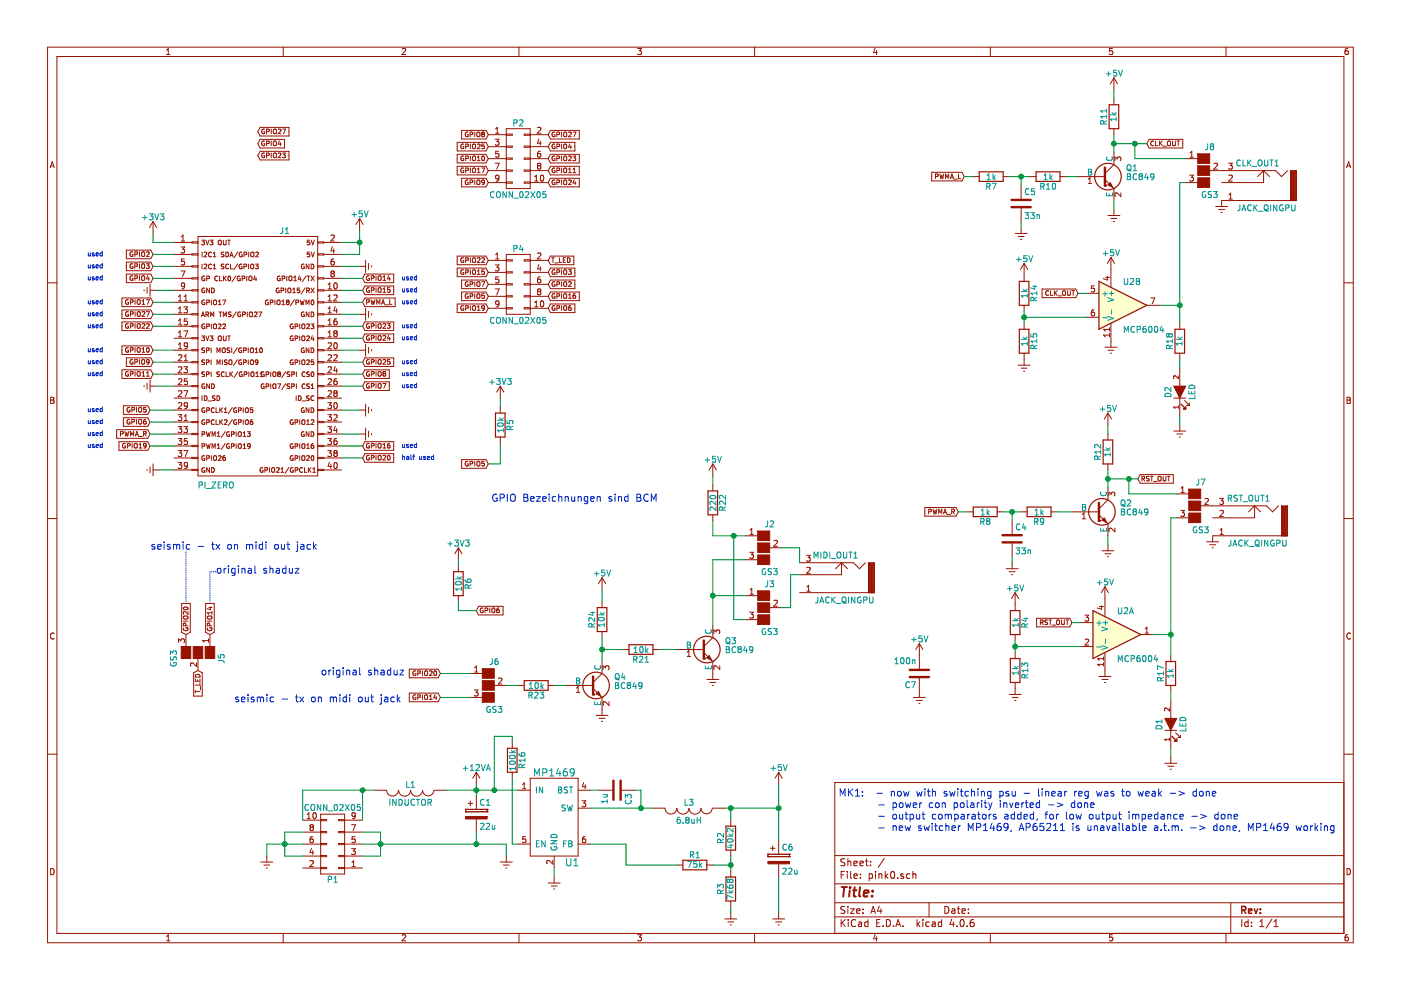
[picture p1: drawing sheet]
<svg xmlns="http://www.w3.org/2000/svg" width="297mm" height="210mm" viewBox="0 0 297 210" stroke-linecap="round" stroke-linejoin="round" font-family="sans-serif">
<g fill="none" stroke="#981200" stroke-width=".21">
<path d="M103.5 38.7h3.8M103.5 36.2h3.8M103.5 28.6h3.8M103.5 31.1h3.8M103.5 33.6h3.8M105 34.6h.8l-.5 1.3M105 29.5h.8l-.4 .5 .3 .1v.6l-.1 .1-.6-.1M105.1 28.3h.7M105.1 27.3l.3-.3v1.3M105.7 32.1h-.6v.5h.6v.6l-.1 .1-.5-.1M105.8 37.7l-.2 .2h-.4l-.1-.7 .5-.1 .2 .3-.1 .7-.3 .3h-.2M107.3 27.3h5.1v12.7h-5.1z"/>
<path d="M107.3 36h1.3v.3h-1.3M107.3 38.6h1.3v.2h-1.3M107.3 28.4h1.3v.3h-1.3M107.3 31h1.3v.2h-1.3M107.3 33.5h1.3v.3h-1.3M112.4 38.7h3.8M112.4 36.2h3.8M112.4 36h-1.3v.3h1.3M112.4 38.6h-1.3v.2h1.3M112.4 33.5h-1.3v.3h1.3M112.4 31h-1.3v.2h1.3M112.4 28.4h-1.3v.3h1.3"/>
<path d="M112.4 28.6h3.8M112.4 31.1h3.8M112.4 33.6h3.8M113.4 38.4h.7M113.4 37.5l.3-.4v1.3M114 27.1l.4-.1 .3 .3-.8 1h.8M114.2 35.1l-.2 .3v.3l.2 .2h.2l.3-.3-.1-.3-.2-.2M114.2 35.1l-.2-.2 .2-.3 .4 .1 .1 .2-.3 .2M114.2 35.1h.2M114.2 29.4l-.2 1h.7M114.5 32.1h-.3l-.2 .3v.7l.2 .2 .4-.1-.1-.6-.3-.1-.2 .3M114.5 29.9v.9"/>
<path d="M114.7 37.2l.2-.1a.67 .67 0 0 1 .4 .7 .67 .67 0 0 1-.4 .6l-.3-.5zM233.6 37.4h.7M234.3 38.1l1.9 1.9M236.2 40h.1M236.2 34.9l-1.9 1.9M259 36.2h11.4l1.3 1.2 1.3-1.2M260.5 34.6h.8l-.5 .5 .4 .1v.5l-.2 .2-.5-.2M260.6 37.2l.4-.1 .3 .4-.8 .9h.8M267.9 36.2l1.3 1.2M267.9 36.2v2.5h-8.9M267.9 36.2l-1.3 1.2M273.6 36.2h1.3v6.3h-15.9"/>
<path d="M273.6 36.2v6.3M273.6 36.2l.6 .6M273.7 36.4h.9v6h-.7v-5.8h.6v5.7h-.5v-5.6h.4v5.4h-.3v-5.3h.1M274.2 36.8v5.3l.2-.3M36.9 59h3.8M36.9 51.4h3.8M36.9 53.9h3.8M36.9 56.5h3.8M38.4 52.4h.8l-.5 .5 .4 .1v.5l-.2 .1-.5-.1M38.4 57.4h.8l-.5 1.3M38.4 51.1h.8M38.4 50.2l.4-.4v1.3"/>
<path d="M39.1 54.9h-.6l-.1 .6h.7v.6l-.2 .1-.5-.1M42 51.3h-1.3v.2h1.3M42 53.8h-1.3v.3h1.3M42 56.4h-1.3v.2h1.3M42 58.9h-1.3v.2h1.3M42 50.1h25.4v50.8h-25.4zM42.8 50.9h.6l-.4 .4 .4 .2-.1 .3h-.5M42.8 53.5v1M42.8 56v1M43.3 53.6l.3-.1 .2 .2-.6 .8h.6M43.3 56.1l.3-.1 .2 .3-.6 .7h.6M43.4 58.6a.45 .45 0 0 0-.6 .4 .45 .45 0 0 0 .6 .4v-.3h-.2"/>
<path d="M43.6 50.9l.4 1 .3-1M43.8 59.1l.5-.1 .1-.4-.6-.1v1M44.5 50.9h.6l-.3 .4 .3 .2v.3h-.6M44.8 53.6a.44 .44 0 0 0-.6 .4 .44 .44 0 0 0 .6 .4M44.8 56.1a.44 .44 0 0 0-.6 .4 .44 .44 0 0 0 .6 .4M45.2 54.5h.6M45.2 57h.6M45.2 53.7l.3-.2v1M45.2 56.3l.3-.3v1M46.2 58.6a.44 .44 0 0 0-.7 .4 .44 .44 0 0 0 .7 .4M46.4 51l.3-.1 .2 .2v.7l-.2 .1-.4-.1v-.5zM46.6 58.5v1h.4"/>
<path d="M47.4 50.9v.8l.2 .2 .3-.2v-.8M47.4 58.5v1M47.5 53.5l-.6 .1a.41 .41 0 0 0 .5 .5v.3h-.5M47.5 56.1h-.6a.41 .41 0 0 0 .5 .5v.3h-.5M47.5 59l.5 .5M47.9 53.5a.5 .5 0 0 1 .6 .5 .5 .5 0 0 1-.6 .5zM48 58.5l-.6 .6M48.3 50.9h.5M48.4 58.6l.2-.1a.48 .48 0 0 1 .3 .6 .48 .48 0 0 1-.4 .4l-.2-.4zM48.5 56.1a.44 .44 0 0 0-.7 .4 .44 .44 0 0 0 .7 .4M48.5 50.9v1M48.7 54.5l.4-1 .3 1"/>
<path d="M48.8 54.2h.5M48.9 56v1h.5M50 58.5l-.8 1.3M50.4 56l-.8 1.2M50.4 53.4l-.8 1.3M50.9 58.6a.45 .45 0 0 0-.6 .4 .45 .45 0 0 0 .6 .4v-.3h-.2M51.3 56.1a.45 .45 0 0 0-.6 .4 .45 .45 0 0 0 .6 .4v-.3h-.2M51.3 53.5a.45 .45 0 0 0-.6 .5 .45 .45 0 0 0 .6 .4v-.4h-.2M51.3 59.1l.5-.1 .1-.4-.6-.1v1M51.7 56.5h.5l.1-.4-.6-.1v1M51.7 54l.5-.1 .1-.3-.6-.1v1M52.3 58.5v1"/>
<path d="M52.7 56v1M52.7 53.5v1M52.8 58.7l.2-.2 .4 .2-.1 .8-.5-.1zM53.2 56.2l.2-.2 .4 .2-.1 .7h-.5zM53.2 53.6l.2-.1 .4 .1-.1 .8-.5-.1zM54.1 58.5l-.3 .7h.6M54.2 56h.6l-.4 .4 .4 .2-.1 .3h-.5M54.2 53.6l.4-.1 .2 .2-.6 .8h.6M54.3 58.9v.6M59.4 58.6a.45 .45 0 0 0-.6 .4 .45 .45 0 0 0 .6 .4v-.3h-.2M59.8 59.1l.5-.1 .1-.4-.6-.1v1M60.8 58.5v1"/>
<path d="M61.3 58.7l.2-.2 .4 .2-.1 .8-.5-.1zM62.3 59.5h.6M62.3 58.8l.3-.3v1M63.5 58.5l-.3 .7h.7M63.7 58.9v.6M64.5 56.1a.45 .45 0 0 0-.6 .4 .45 .45 0 0 0 .6 .4v-.3h-.2M64.9 58.5l-.8 1.3M65.1 58.5h.6M65.4 58.5v1M65.5 56v1l-.6-1v1M65.7 53.5h-.5l-.1 .4h.5l.1 .4-.2 .2-.4-.1M65.7 50.9h-.5l-.1 .5h.5l.1 .3-.2 .2-.4-.1"/>
<path d="M65.9 58.5l.7 1M66 56a.5 .5 0 0 1 .5 .5 .5 .5 0 0 1-.5 .5zM66 53.5l.3 1 .3-1M66 50.9l.3 1 .3-1M66.6 58.5l-.7 1M67.4 58.9h1.2v.2h-1.2M67.4 56.4h1.2v.2h-1.2M67.4 53.8h1.2v.3h-1.2M67.4 51.3h1.2v.2h-1.2M68.6 59h3.8M68.6 51.4h3.8M68.6 53.9h3.8"/>
<path d="M68.6 56.5h3.8M70.2 49.9l.5-.1 .2 .4-.8 .9h.8M70.4 58l-.2-.2 .2-.4 .4 .1 .1 .3-.2 .2M70.4 58l-.2 .2v.4l.2 .1h.3l.2-.2-.1-.4-.1-.1M70.4 58h.3M70.5 52.3l-.3 .9h.7M70.8 54.9l-.4 .1-.2 .2v.7l.2 .3 .4-.1v-.7h-.4l-.2 .2M70.8 52.8v.8M76.2 56.5h1.3M76.2 46.3l-.7 1.3M76.2 46.3v2.6M76.2 46.3l.8 1.3"/>
<path d="M77.5 55.2v2.6M78.1 55.8v1.3M78.8 56.4v.2M260.6 42.2h.7M260.6 41.3l.3-.4v1.3M273.7 42.5v-6.2h1.1v6.2M30.5 61.4v.3M31.2 60.9v1.3M31.8 61.6h1.3M31.8 60.3v2.5M36.9 61.6h3.8M36.9 74.3h3.8"/>
<path d="M36.9 64.1h3.8M36.9 76.8h3.8M36.9 66.6h3.8M36.9 79.3h3.8M36.9 69.2h3.8M36.9 71.7h3.8M37.8 77.9l.5-.1 .2 .3-.7 .9h.7M37.8 65.4l.4-.3v1.2M37.8 70.5l.4-.4v1.3M37.8 73.9h.7M37.8 63.8h.7M37.8 62.9l.4-.4v1.3"/>
<path d="M37.8 68l.4-.4v1.3M37.8 73l.4-.3v1.2M37.8 75.3l.5-.1 .2 .4-.7 .9h.7M37.8 66.3h.7M37.8 68.9h.7M37.8 71.4h.7M39 77.8h.8l-.5 .4 .4 .1v.6l-.2 .1-.5-.1M39 65.1h.8l-.5 .4 .4 .1v.6l-.2 .1-.5-.1M39 70.1h.8l-.5 1.3M39.1 75.6l.3-.4v1.3M39.1 63.8h.7M39.1 62.9l.3-.4v1.3"/>
<path d="M39.1 76.5h.7M39.2 60.5l-.3 .3-.4-.1v-.6l.4-.1 .3 .2-.1 .8-.3 .3h-.3M39.7 67.6h-.6v.6h.6v.5l-.2 .2-.4-.2M39.8 73.2l-.3 .3-.3-.1-.1-.6 .4-.1 .3 .2-.1 .7-.3 .3h-.2M42 71.6h-1.3v.2h1.3M42 61.4h-1.3v.3h1.3M42 69h-1.3v.3h1.3M42 76.7h-1.3v.2h1.3M42 64h-1.3v.2h1.3M42 66.5h-1.3v.3h1.3M42 74.1h-1.3v.3h1.3M42 79.2h-1.3v.3h1.3"/>
<path d="M42.7 67.1l.3-.9 .4 .9M42.8 71.2h.6l-.4 .4 .4 .2-.1 .3h-.5M42.8 66.9h.5M43.4 73.8l-.6 .1a.41 .41 0 0 0 .5 .5v.3h-.5M43.4 76.4h-.6a.41 .41 0 0 0 .5 .5v.3h-.5M43.4 78.9h-.6a.41 .41 0 0 0 .5 .6v.3h-.5M43.4 68.7a.45 .45 0 0 0-.6 .5 .45 .45 0 0 0 .6 .4v-.3h-.2M43.4 61.1a.45 .45 0 0 0-.6 .5 .45 .45 0 0 0 .6 .4v-.4h-.2M43.4 63.7a.45 .45 0 0 0-.6 .4 .45 .45 0 0 0 .6 .4v-.3h-.2M43.6 71.2l.4 1 .3-1M43.7 66.7l.5-.1v-.3l-.5-.1v.9M43.8 76.8h.5v-.4l-.5-.1v1"/>
<path d="M43.8 74.3h.5v-.4l-.5-.1v1M43.8 79.4l.5-.1v-.4l-.5-.1v1M43.8 64.1h.5l.1-.4-.6-.1v1M43.8 69.2h.5l.1-.4-.6-.1v1M43.9 66.7l.4 .4M44.4 61.1v1l-.6-1v1M44.5 71.2h.6l-.3 .4 .3 .2v.3h-.6M44.7 67.1v-.9l.3 .7 .3-.7v.9M44.8 73.8v1M44.8 76.3v1M44.8 78.8v1M44.8 63.6v1"/>
<path d="M44.8 68.7v1M44.9 61.1a.5 .5 0 0 1 .6 .5 .5 .5 0 0 1-.6 .5zM45.3 63.8l.2-.2 .4 .2-.1 .8-.5-.1zM45.3 68.8l.2-.1 .4 .1-.1 .8h-.5zM46 74.8v-1l.3 .7 .4-.7v1M46 77.3v-1l.3 .7 .4-.7v1M46.3 68.8l.4-.1 .2 .3-.6 .7h.6M46.3 63.9l.3-.3v1M46.3 64.6h.6M46.3 71.4l.2-.2 .4 .2-.1 .8-.5-.1zM46.4 66.2h.6M46.5 78.9h-.5a.41 .41 0 0 0 .5 .6l-.1 .3h-.4"/>
<path d="M46.7 66.2v.9M47.1 73.9l.3-.1 .3 .1-.1 .8-.5-.1zM47.1 76.3v1M47.2 63.6h.7l-.5 1M47.2 68.8l.4-.1 .2 .3-.6 .7h.6M47.3 67.1v-.9l.4 .7 .3-.7v.9M47.4 71.2v.8l.2 .2 .3-.2v-.8M47.5 78.9a.44 .44 0 0 0-.6 .4 .44 .44 0 0 0 .6 .4M47.9 78.8v1h.5M48.2 76.4h-.6a.41 .41 0 0 0 .5 .5v.3h-.5M48.3 71.2h.5M48.5 71.2v1"/>
<path d="M48.6 76.5l.2-.2 .4 .2-.1 .7h-.5zM48.7 73.8l-.5 .1a.41 .41 0 0 0 .5 .5l-.1 .3h-.5M48.7 78.8v1M48.9 79.3l.4 .5M49 66.2l-.5 .1a.41 .41 0 0 0 .5 .5l-.1 .3h-.5M49.1 73.8v1M49.3 78.8l-.6 .6M50.1 66.1l-.8 1.3M50.3 76.3l-.8 1.2M50.3 73.7l-.8 1.3M50.4 78.8l-.8 1.3M51 66.2a.45 .45 0 0 0-.6 .5 .45 .45 0 0 0 .6 .3v-.3h-.2"/>
<path d="M51.2 76.4a.45 .45 0 0 0-.6 .4 .45 .45 0 0 0 .6 .4v-.3h-.2M51.2 73.8a.45 .45 0 0 0-.6 .5 .45 .45 0 0 0 .6 .4v-.4h-.2M51.3 78.9a.45 .45 0 0 0-.6 .5 .45 .45 0 0 0 .7 .3v-.3h-.2M51.4 66.7l.5-.1 .1-.3-.6-.1v.9M51.6 74.3h.5l.1-.4-.6-.1v1M51.6 76.8h.5l.1-.4-.6-.1v1M51.8 79.4l.5-.1v-.4l-.5-.1v1M52.4 66.2v.9M52.6 73.8v1M52.6 76.3v1M52.8 78.8v1M52.9 66.3l.2-.1 .4 .1-.1 .8-.5-.1z"/>
<path d="M53.1 76.5l.2-.2 .4 .2-.1 .7h-.5zM53.1 73.9l.2-.1 .4 .1-.1 .8-.5-.1zM53.2 79l.2-.2 .4 .2-.1 .8-.5-.1zM53.9 66.3l.4-.1 .2 .2-.6 .7h.6M54.1 74.8h.6M54.1 74l.3-.2v1M54.2 79.8h.6M54.2 79.1l.3-.3v1M54.7 76.7l-.2 .2-.4-.2 .1-.3 .3-.1a.62 .62 0 0 1-.1 1h-.2M54.8 66.2h.7l-.5 .9M55.1 73.9l.2-.1a.48 .48 0 0 1 .3 .5 .48 .48 0 0 1-.4 .4l-.2-.3zM55.2 79.1l.3-.3v1"/>
<path d="M55.8 79.4h.2v.4h-.8M56 78.9a.49 .49 0 0 0-.7 .3 .49 .49 0 0 0 .4 .6M56.4 79.4l.5-.1v-.4l-.5-.1v1M56.8 63.7a.45 .45 0 0 0-.5 .4 .45 .45 0 0 0 .6 .4v-.3h-.2M57.3 64.1h.5v-.4l-.5-.1v1M57.4 78.8v1M58 78.9l.3-.1 .2 .2v.7l-.2 .1-.4-.1-.1-.5zM58.3 63.6v1M58.8 63.8l.2-.2 .4 .2-.1 .8-.5-.1zM59.1 79.3l-.2 .2 .2 .3 .4-.1-.2-.4M59.1 79.3l-.2-.2 .2-.3 .4 .3-.2 .2M59.1 79.3h.2"/>
<path d="M59.1 61.1a.45 .45 0 0 0-.6 .5 .45 .45 0 0 0 .7 .4v-.4h-.2M59.6 61.6h.5v-.4l-.5-.1v1M59.8 63.9l.3-.3v1M59.8 64.6h.6M60.6 61.1v1M60.6 78.8l-.9 1.3M60.9 64l-.2 .2 .2 .4 .4-.2-.2-.4M60.9 64l-.2-.2 .2-.2 .4 .2-.2 .2M60.9 64h.2M61.1 61.2l.2-.1 .3 .1-.1 .8-.4-.1zM61.4 78.9h-.5a.41 .41 0 0 0 .5 .6l-.1 .3h-.4M61.8 79.4l.5-.1 .1-.4-.6-.1v1"/>
<path d="M62.1 62.1h.5M62.1 61.4l.3-.3v1M62.1 71.3a.45 .45 0 0 0-.6 .4 .45 .45 0 0 0 .7 .4v-.3h-.3M62.1 76.4a.45 .45 0 0 0-.6 .4 .45 .45 0 0 0 .7 .4v-.3h-.3M62.1 68.7a.45 .45 0 0 0-.6 .5 .45 .45 0 0 0 .7 .4v-.3h-.3M62.4 63.6l-.8 1.2M62.6 71.8l.4-.1 .1-.4-.5-.1v1M62.6 69.2h.4l.1-.4-.5-.1v1M62.6 76.8h.4l.1-.4-.5-.1v1M62.7 64.1h.5l.1-.4-.6-.1v1M62.8 78.8v1M63.5 61.1h-.5v.5l.5-.1 .1 .4-.2 .2-.4-.1"/>
<path d="M63.5 68.7v1M63.5 71.2v1M63.5 76.3v1M63.7 63.6l.2 1 .2-.7 .2 .7 .2-1M64 71.4l.2-.2 .4 .2-.1 .8-.5-.1zM64 76.5l.2-.2 .4 .2-.1 .7h-.5zM64 68.8l.2-.1 .4 .1-.1 .8h-.5zM64.5 66.2a.45 .45 0 0 0-.6 .5 .45 .45 0 0 0 .6 .3v-.3h-.2M64.5 73.8a.45 .45 0 0 0-.6 .5 .45 .45 0 0 0 .6 .4v-.4h-.2M64.7 78.9a.44 .44 0 0 0-.7 .4 .44 .44 0 0 0 .7 .4M64.7 61l-.8 1.3M64.9 64.6v-1l.3 .7 .3-.7v1"/>
<path d="M65 71.3l.4-.1 .2 .3-.6 .7h.6M65 61.6h.5l.1-.4-.6-.1v1M65 68.8l.4-.1 .2 .3-.6 .7h.6M65 76.4l.4-.1 .2 .3-.6 .7h.6M65.3 61.6l.3 .5M65.5 66.2v.9l-.6-.9v.9M65.5 73.8v1l-.6-1v1M65.6 78.9h-.5a.41 .41 0 0 0 .5 .6l-.1 .3h-.5M65.9 68.7h.6l-.3 .4 .3 .2v.3h-.6M65.9 61.1l.7 1M66 66.2a.5 .5 0 0 1 .5 .5 .5 .5 0 0 1-.5 .4zM66 73.8a.5 .5 0 0 1 .5 .5 .5 .5 0 0 1-.5 .5z"/>
<path d="M66.1 63.7l.1-.1a.48 .48 0 0 1 .4 .5 .48 .48 0 0 1-.5 .5l-.1-.4zM66.1 78.9l.1-.1a.48 .48 0 0 1 .4 .6 .48 .48 0 0 1-.5 .4l-.1-.3zM66.2 71.2l-.2 .7h.6M66.4 71.6v.6M66.5 76.3h-.5v.5l.4-.1 .1 .4-.2 .2-.3-.1M66.6 61.1l-.7 1M67.4 71.6h1.2v.2h-1.2M67.4 61.4h1.2v.3h-1.2M67.4 69h1.2v.3h-1.2M67.4 76.7h1.2v.2h-1.2M67.4 79.2h1.2v.3h-1.2M67.4 74.1h1.2v.3h-1.2"/>
<path d="M67.4 66.5h1.2v.3h-1.2M67.4 64h1.2v.2h-1.2M68.6 61.6h3.8M68.6 74.3h3.8M68.6 64.1h3.8M68.6 76.8h3.8M68.6 66.6h3.8M68.6 79.3h3.8M68.6 69.2h3.8M68.6 71.7h3.8M69.6 72.8l.4-.1 .3 .3-.8 .9h.8M69.6 68l.3-.4v1.3"/>
<path d="M69.6 75.3l.4-.1 .3 .4-.8 .9h.8M69.6 61.3h.7M69.6 60.3l.3-.3v1.3M69.6 62.9l.3-.4v1.3M69.6 65.4l.3-.3v1.2M69.6 70.5l.3-.4v1.3M69.6 77.9l.4-.1 .3 .3-.8 .9h.8M69.6 63.8h.7M69.6 66.3h.7M69.6 68.9h.7M69.6 71.4h.7M70.8 62.6l.5-.1 .2 .4-.8 .9h.8"/>
<path d="M70.8 75.3l.5-.1 .2 .4-.8 .9h.8M70.9 60.1l.2-.1a.67 .67 0 0 1 .4 .6 .67 .67 0 0 1-.4 .7l-.3-.5zM70.9 72.8l.2-.1a.67 .67 0 0 1 .4 .6 .67 .67 0 0 1-.4 .6l-.3-.4zM71 70.7l-.2-.3 .2-.3 .4 .1 .1 .2-.2 .3M71 70.7l-.2 .2v.4l.2 .1h.3l.2-.2-.1-.4-.1-.1M71 70.7h.3M71.1 65l-.3 .9h.7M71.1 77.7l-.3 .9h.7M71.4 67.6l-.4 .1-.2 .2v.7l.2 .3 .4-.2v-.6h-.4l-.2 .2M71.4 65.5v.8M71.4 78.2v.8M76.2 74.3h1.3"/>
<path d="M76.2 66.6h1.3M77.5 65.4v2.5M77.5 73v2.5M78.1 66v1.3M78.1 73.6v1.3M78.8 66.5v.3M78.8 74.1v.3M30.5 81.7v.3M31.2 81.2v1.3M31.2 99.5v.3M31.8 81.9h1.3M31.8 80.6v2.5"/>
<path d="M31.8 99v1.3M32.5 99.6h1.2M32.5 98.4v2.5M36.9 86.9h3.8M36.9 99.6h3.8M36.9 89.5h3.8M36.9 92h3.8M36.9 81.9h3.8M36.9 94.6h3.8M36.9 84.4h3.8M36.9 97.1h3.8M37.8 87.9h.7l-.4 .5 .4 .1v.6l-.2 .1-.5-.1"/>
<path d="M37.8 90.4h.7l-.4 .5 .4 .1v.6l-.2 .1-.5-.1M37.8 95.5h.7l-.4 .5 .4 .1v.6l-.2 .1-.5-.1M37.8 98.1h.7l-.4 .4 .4 .1v.6l-.2 .1-.5-.1M37.8 93h.7l-.4 .5 .4 .1v.5l-.2 .2-.5-.2M37.8 80.4l.5-.1 .2 .4-.7 .9h.7M37.8 82.9l.5-.1 .2 .4-.7 .9h.7M37.8 85.5l.5-.1 .2 .3-.7 .9h.7M39 90.4h.8l-.5 .5 .4 .1v.6l-.2 .1-.5-.1M39 82.8h.8l-.5 1.3M39 95.5h.8l-.5 1.3M39.1 88.3l.3-.4v1.3M39.1 89.2h.7"/>
<path d="M39.7 80.3h-.6v.6h.6v.5l-.2 .2-.4-.2M39.7 93h-.6v.6h.6v.5l-.2 .2-.4-.2M39.8 98.6l-.3 .3-.3-.1-.1-.6 .4-.1 .3 .2-.1 .7-.3 .3h-.2M39.8 85.9l-.3 .3-.3-.1-.1-.6 .4-.1 .3 .2-.1 .7-.3 .3h-.2M42 86.8h-1.3v.3h1.3M42 89.4h-1.3v.2h1.3M42 94.4h-1.3v.3h1.3M42 97h-1.3v.2h1.3M42 91.9h-1.3v.2h1.3M42 81.7h-1.3v.3h1.3M42 84.3h-1.3v.2h1.3M42 99.5h-1.3v.3h1.3"/>
<path d="M42.8 92.1l.5-.1 .1-.4-.6-.1v1M42.8 94.6h.5l.1-.4-.6-.1v1M42.8 83.9v1M43.3 83.9a.5 .5 0 0 1 .6 .5 .5 .5 0 0 1-.6 .5zM43.4 96.7a.45 .45 0 0 0-.6 .4 .45 .45 0 0 0 .6 .4v-.3h-.2M43.4 99.2a.45 .45 0 0 0-.6 .5 .45 .45 0 0 0 .6 .3v-.3h-.2M43.4 81.4a.45 .45 0 0 0-.6 .5 .45 .45 0 0 0 .6 .4v-.4h-.2M43.4 86.5a.45 .45 0 0 0-.6 .5 .45 .45 0 0 0 .6 .4v-.4h-.2M43.4 89.1a.45 .45 0 0 0-.6 .4 .45 .45 0 0 0 .6 .4v-.3h-.2M43.7 91.5l.3 1 .2-.7 .2 .7 .2-1M43.7 94.1l.3 1 .2-.7 .2 .7 .2-1M43.8 87l.5-.1 .1-.3-.6-.1v1"/>
<path d="M43.8 89.5h.5l.1-.4-.6-.1v1M43.8 97.2l.5-.1 .1-.4-.6-.1v1M44.1 85h.7M44.4 81.4v1l-.6-1v1M44.4 99.2v.9l-.6-.9v.9M44.8 96.6v1M44.9 99.2a.5 .5 0 0 1 .6 .5 .5 .5 0 0 1-.6 .4zM44.9 81.4a.5 .5 0 0 1 .6 .5 .5 .5 0 0 1-.6 .5zM45 92.5v-1l.3 .8 .3-.8v1M45 95.1v-1l.3 .7 .3-.7v1M45.3 96.8l.2-.2 .4 .2-.1 .8-.5-.1zM45.4 86.6a.44 .44 0 0 0-.6 .4 .44 .44 0 0 0 .6 .4"/>
<path d="M45.4 89.1a.44 .44 0 0 0-.6 .4 .44 .44 0 0 0 .6 .4M45.6 84h-.5a.41 .41 0 0 0 .5 .5l-.1 .4h-.5M45.8 86.5v1h.5M45.8 89v1h.5M46 83.9a.5 .5 0 0 1 .6 .5 .5 .5 0 0 1-.6 .5zM46.1 94.4l.3-.3v1M46.1 92.5h.5M46.1 91.8l.3-.3v1M46.1 95.1h.5M46.3 96.7l.4-.1 .2 .3-.6 .7h.6M46.6 86.5v1M46.6 89v1"/>
<path d="M46.8 86.9l.4 .6M46.8 89.4l.4 .6M47.2 86.5l-.6 .5M47.2 89l-.6 .6M47.6 87.5h.5M47.6 86.7l.3-.2v1M47.6 89.1l.3-.1 .2 .3-.6 .7h.6M47.7 96.6l-.4 .2-.1 .6 .2 .2 .4-.1-.1-.5h-.3l-.2 .2M47.8 91.5l-.9 1.3M47.8 94l-.9 1.3M48.6 91.6a.45 .45 0 0 0-.6 .4 .45 .45 0 0 0 .7 .4v-.3h-.2M48.6 94.1a.45 .45 0 0 0-.6 .5 .45 .45 0 0 0 .7 .4v-.4h-.2"/>
<path d="M49.1 92.1l.5-.1v-.4l-.5-.1v1M49.1 94.6h.5v-.4l-.5-.1v1M49.3 86.4l-.9 1.3M49.3 89l-.9 1.2M50.1 91.5v1M50.1 94.1v1M50.1 86.5a.45 .45 0 0 0-.6 .5 .45 .45 0 0 0 .7 .4v-.4h-.2M50.1 89.1a.45 .45 0 0 0-.6 .4 .45 .45 0 0 0 .7 .4v-.3h-.2M50.6 91.7l.2-.2 .3 .2-.1 .8-.4-.1zM50.6 94.2l.2-.1 .3 .1-.1 .8-.4-.1zM50.6 87l.5-.1v-.3l-.5-.1v1M50.6 89.5h.5v-.4l-.5-.1v1"/>
<path d="M51.5 92.5h.6M51.5 95.1h.6M51.5 91.8l.3-.3v1M51.5 94.4l.3-.3v1M51.6 86.5v1M51.6 89v1M52 86.6l.3-.1 .3 .1-.1 .8-.5-.1zM52 89.2l.3-.2 .3 .2-.1 .7h-.5zM52.5 91.5h.6l-.4 .4 .4 .2-.1 .3h-.5M53.1 94.5l-.2 .2-.4-.2v-.3l.4-.1a.62 .62 0 0 1-.1 1h-.2M53.5 89l-.4 .2-.1 .6 .2 .2 .4-.1-.1-.5h-.3l-.2 .2M53.6 86.5h-.5l-.1 .4h.5l.1 .4-.2 .2-.4-.1"/>
<path d="M55.7 99.2a.45 .45 0 0 0-.6 .5 .45 .45 0 0 0 .7 .3v-.3h-.2M56 81.4a.45 .45 0 0 0-.6 .5 .45 .45 0 0 0 .6 .4v-.4h-.2M56.2 99.7l.4-.1 .1-.3-.5-.1v.9M56.4 81.9h.5v-.4l-.5-.1v1M57.2 99.2v.9M57.4 81.4v1M57.6 99.3l.2-.1 .4 .1-.1 .8-.5-.1zM57.9 81.5l.2-.1 .4 .1-.1 .8-.5-.1zM58.6 99.3l.4-.1 .2 .2-.6 .7h.6M58.9 81.4h.6l-.4 1M59.6 99.4l.3-.2v.9M60.6 81.3l-.9 1.3"/>
<path d="M61.3 99.1l-.9 1.3M61.4 81.4l-.5 .1a.41 .41 0 0 0 .5 .5l-.1 .3h-.4M61.8 81.9h.5l.1-.4-.6-.1v1M62.1 89.1a.45 .45 0 0 0-.6 .4 .45 .45 0 0 0 .7 .4v-.3h-.3M62.1 94.1a.45 .45 0 0 0-.6 .5 .45 .45 0 0 0 .7 .4v-.4h-.3M62.1 96.7a.45 .45 0 0 0-.6 .4 .45 .45 0 0 0 .7 .4v-.3h-.3M62.1 99.2a.45 .45 0 0 0-.6 .5 .45 .45 0 0 0 .7 .3v-.3h-.2M62.6 89.5h.4l.1-.4-.5-.1v1M62.6 94.6h.4l.1-.4-.5-.1v1M62.6 97.2l.4-.1 .1-.4-.5-.1v1M62.6 99.7l.5-.1v-.3l-.5-.1v.9M62.8 83.9v1"/>
<path d="M62.8 81.4v1M63.3 83.9a.5 .5 0 0 1 .6 .5 .5 .5 0 0 1-.6 .5zM63.5 89v1M63.5 94.1v1M63.5 96.6v1M64 96.8l.2-.2 .4 .2-.1 .8-.5-.1zM64 89.2l.2-.2 .4 .2-.1 .7h-.5zM64 94.2l.2-.1 .4 .1-.1 .8-.5-.1zM64 85h.8M64.2 99.3a.44 .44 0 0 0-.7 .4 .44 .44 0 0 0 .7 .3M64.5 91.6a.45 .45 0 0 0-.6 .4 .45 .45 0 0 0 .6 .4v-.3h-.2M64.5 86.5a.45 .45 0 0 0-.6 .5 .45 .45 0 0 0 .6 .4v-.4h-.2"/>
<path d="M64.6 99.2v.9h.4M64.7 81.5a.44 .44 0 0 0-.7 .4 .44 .44 0 0 0 .7 .4M65 90h.6M65 89.3l.3-.3v1M65 94.4l.3-.3v1M65 96.7l.4-.1 .2 .3-.6 .7h.6M65 95.1h.6M65.4 99.2v.9M65.5 86.5v1l-.6-1v1M65.5 91.5v1l-.6-1v1M65.5 99.6l.5 .5M65.6 84h-.6a.41 .41 0 0 0 .5 .5v.4h-.5"/>
<path d="M65.6 81.4l-.5 .1a.41 .41 0 0 0 .5 .5l-.1 .3h-.5M66 82.4h.5M66 91.5a.5 .5 0 0 1 .5 .5 .5 .5 0 0 1-.5 .5zM66 86.5a.5 .5 0 0 1 .5 .5 .5 .5 0 0 1-.5 .5zM66 89.1l.3-.1 .2 .3-.6 .7h.6M66 99.2l-.6 .5M66 81.7l.3-.3v1M66.1 96.7l.1-.1a.48 .48 0 0 1 .4 .5 .48 .48 0 0 1-.5 .5l-.1-.4zM66.3 99.4l.3-.2v.9M66.4 94.1l-.4 .2v.6l.2 .2 .3-.1-.1-.5h-.2l-.2 .1M66.5 84a.44 .44 0 0 0-.6 .4 .44 .44 0 0 0 .6 .4M67.4 86.8h1.2v.3h-1.2"/>
<path d="M67.4 89.4h1.2v.2h-1.2M67.4 94.4h1.2v.3h-1.2M67.4 97h1.2v.2h-1.2M67.4 91.9h1.2v.2h-1.2M67.4 99.5h1.2v.3h-1.2M67.4 84.3h1.2v.2h-1.2M67.4 81.7h1.2v.3h-1.2M68.6 86.9h3.8M68.6 99.6h3.8M68.6 89.5h3.8M68.6 92h3.8M68.6 81.9h3.8"/>
<path d="M68.6 94.6h3.8M68.6 84.4h3.8M68.6 97.1h3.8M69.5 85.4h.8l-.5 .5 .4 .1v.5l-.2 .1-.5-.1M69.5 87.9h.8l-.5 .5 .4 .1v.6l-.2 .1-.5-.1M69.5 90.4h.8l-.5 .5 .4 .1v.6l-.2 .1-.5-.1M69.5 93h.8l-.5 .5 .4 .1v.5l-.2 .2-.5-.2M69.5 95.5h.8l-.5 .5 .4 .1v.6l-.2 .1-.5-.1M69.6 80.4l.4-.1 .3 .4-.8 .9h.8M69.6 82.9l.4-.1 .3 .4-.8 .9h.8M69.8 98l-.2 .9h.7M70.1 98.5v.8"/>
<path d="M70.8 88l.5-.1 .2 .4-.8 .9h.8M70.9 85.5l.2-.1a.67 .67 0 0 1 .4 .6 .67 .67 0 0 1-.4 .6l-.3-.4zM70.9 98.2l.2-.1a.67 .67 0 0 1 .4 .6 .67 .67 0 0 1-.4 .6l-.3-.4zM71 83.4l-.2 .2v.4l.2 .1h.3l.2-.3-.1-.3-.1-.1M71 96.1l-.2-.3 .2-.3 .4 .1 .1 .2-.2 .3M71 83.4l-.2-.3 .2-.3 .4 .1 .1 .2-.2 .3M71 96.1l-.2 .2v.4l.2 .1h.3l.2-.3-.1-.3-.1-.1M71 83.4h.3M71 96.1h.3M71.1 90.4l-.3 .9h.7M71.4 80.3h-.4l-.2 .3v.7l.2 .3 .4-.2v-.6h-.4l-.2 .2M71.4 93h-.4l-.2 .3v.7l.2 .3 .4-.2v-.6h-.4l-.2 .2"/>
<path d="M71.4 90.9v.8M76.2 86.9h1.3M76.2 92h1.3M77.5 85.7v2.5M77.5 90.8v2.5M78.1 86.3v1.3M78.1 91.4v1.3M78.8 86.8v.3M78.8 91.9v.2M59.6 100.1h.5M66.3 100.1h.6M169.5 119.3h11.5l1.2 1.3 1.3-1.3"/>
<path d="M171 117.7h.8l-.4 .5 .3 .1v.6l-.1 .1-.6-.1M178.4 119.3l1.3 1.3M178.4 119.3v2.6h-8.9M178.4 119.3l-1.3 1.3M184.1 119.3h1.3v6.4h-15.9M184.1 119.3v6.4M184.1 119.3l.7 .6M184.3 119.6h.8v5.9h-.7v-5.8h.6v5.7h-.5v-5.6h.4v5.5h-.3v-5.4h.2M184.8 119.9v5.4l.1-.4M257.1 107.3h11.4l1.3 1.2 1.3-1.2M258.6 105.7h.8l-.5 .5 .4 .1v.5l-.2 .1-.5-.1M258.7 113.3h.7"/>
<path d="M258.7 112.4l.3-.4v1.3M258.7 108.3l.4-.1 .3 .4-.8 .9h.8M266 107.3l1.3 1.2M266 107.3v2.5h-8.9M266 107.3l-1.3 1.2M271.7 107.3h1.3v6.3h-15.9M271.7 107.3v6.3M271.7 107.3l.6 .6M271.8 113.6v-6.2h1.1v6.2M271.8 107.5h.9v6h-.7v-5.9h.6v5.7h-.5v-5.5h.4v5.4h-.3v-5.3h.1M272.3 107.9v5.3l.2-.4M171.1 125.4h.7"/>
<path d="M171.1 124.4l.3-.3v1.3M171.1 120.4l.5-.1 .2 .3-.8 .9h.8M184.3 125.7v-6.3h1v6.3M64.2 179h3.8M64.2 176.4h3.8M64.2 173.9h3.8M65.1 173.6h.7M65.1 172.7l.4-.4v1.3M66 175.4l-.3-.2 .3-.3 .4 .1v.2l-.2 .2M66 175.4l-.3 .2 .1 .4 .2 .1h.2l.2-.2v-.4l-.2-.1M66 175.4h.2M66 179.9l-.3 .9h.8"/>
<path d="M66.3 177.4h-.3l-.2 .3-.1 .7 .3 .3 .4-.2-.1-.6h-.3l-.3 .2M66.4 172.4l.2-.1a.67 .67 0 0 1 .5 .7 .67 .67 0 0 1-.5 .6l-.3-.5zM68 172.6h5.1v12.7h-5.1zM68 173.8h1.3v.2h-1.3M68 176.3h1.3v.3h-1.3M68 178.8h1.3v.3h-1.3M73.1 173.8h-1.3v.2h1.3M73.1 176.3h-1.3v.3h1.3M73.1 178.8h-1.3v.3h1.3M73.1 179h3.8M73.1 176.4h3.8M73.1 173.9h3.8"/>
<path d="M74.5 179.9h.8l-.4 .5 .4 .1v.6l-.2 .1-.6-.1M74.5 174.9h.9l-.6 1.2M75.3 177.4h-.6l-.1 .6h.7v.5l-.2 .2-.5-.2M75.3 172.9l-.2 .2-.4-.1v-.6l.4-.1 .2 .2v.8l-.3 .3h-.3M79.4 167.5h2.6M84.5 167.6a1.24 1.24 0 0 1-1.3 1.2 1.24 1.24 0 0 1-1.2-1.2M92 167.6a1.19 1.19 0 0 1-1.2 1.1 1.19 1.19 0 0 1-1.2-1.1 1.27 1.27 0 0 1-1.3 1.2 1.27 1.27 0 0 1-1.2-1.2 1.27 1.27 0 0 1-1.3 1.2 1.27 1.27 0 0 1-1.3-1.2M92.1 167.5h2.5M98.7 171.6h.1M98.7 172.1h.1M98.7 171.6v.5M98.7 172.1h4.6"/>
<path d="M98.7 171.6h4.6M99.2 170.3h1M99.7 169.8v1M101 163.7v2.6M101 168.8v2.8M101 173.6v2.8M101 163.7l-.8 1.3M101 163.7l.8 1.3M103.3 172.1h.1M103.3 171.6h.1M103.3 171.6v.5M165.1 163.7l-.8 1.3"/>
<path d="M165.1 163.7v2.6M165.1 163.7l.8 1.3M55.3 182.8h2.5M55.9 183.4h1.3M56.4 184h.3M56.6 181.5v1.3M64.2 184h3.8M64.2 181.5h3.8M65.7 182.6l.5-.1 .2 .3-.7 .9h.7M66.3 180.3v.9M68 181.4h1.3v.2h-1.3M68 183.9h1.3v.3h-1.3"/>
<path d="M73.1 181.4h-1.3v.2h1.3M73.1 183.9h-1.3v.3h1.3M73.1 184h3.8M73.1 181.5h3.8M74.6 183.7h.7M74.6 182.8l.4-.3v1.2M106.1 182.8h2.5M106.7 183.4h1.3M107.2 184h.3M107.3 181.5v1.3"/>
</g>
<g fill="none" stroke="#009596" stroke-width=".21">
<path d="M108.9 26.1l.6-.1 .1-.5-.7-.1v1.3M110.2 25.5l.4-.1 .3 .4-.8 .9h.8M263 34a.56 .56 0 0 0-.8 .5 .56 .56 0 0 0 .8 .6M263.5 33.9v1.3h.6M264.6 33.9v1.3M264.7 34.4l.6 .8M265.3 33.9l-.7 .7M265.5 35.3h1M266.8 34.1l.2-.2 .4 .1 .2 .8a.42 .42 0 0 1-.2 .3 .42 .42 0 0 1-.5 0l-.2-.3zM268.1 33.9v1l.2 .3h.3l.2-.3v-1M269.2 33.9h.8M269.6 33.9v1.3"/>
<path d="M270.3 35.2h.8M270.3 34.3l.4-.4v1.3M59.9 48.3v1l-.4 .2M60.5 49.5h.7M60.5 48.6l.4-.3v1.2M74.6 45.5h1M75.1 45v1M76.8 44.7h-.6l-.1 .6h.7v.5l-.2 .2-.5-.2M77.2 44.7l.4 1.3 .5-1.3M104.7 40.7a.56 .56 0 0 0-.7 .6 .56 .56 0 0 0 .7 .5M105.3 40.8l.2-.2 .4 .1 .2 .8a.42 .42 0 0 1-.2 .4 .42 .42 0 0 1-.5-.1l-.1-.3zM107.3 40.6v1.3l-.7-1.3v1.3"/>
<path d="M108.7 40.6v1.3l-.8-1.3v1.3M109 42h.9M110.3 40.7l.2-.1a.67 .67 0 0 1 .4 .7 .67 .67 0 0 1-.4 .6l-.3-.5zM111.4 40.7l.5-.1 .2 .4-.8 .9h.8M112.5 40.6l.9 1.3M113.4 40.6l-.9 1.3M113.9 40.7l.2-.1a.67 .67 0 0 1 .5 .7 .67 .67 0 0 1-.5 .6l-.3-.5zM115.7 40.6h-.6v.6h.6v.6l-.2 .1-.4-.1M262.9 43.4l-.1 1.1-.4 .2M263.3 44.7l.4-1.3 .4 1.3M263.4 44.3h.6M265.3 43.5a.56 .56 0 0 0-.8 .6 .56 .56 0 0 0 .8 .5"/>
<path d="M265.8 43.4v1.3M266 44l.6 .7M266.6 43.4l-.8 .7M266.8 44.8h1M268.1 43.6l.2-.2 .4 .1 .2 .8a.42 .42 0 0 1-.3 .4 .42 .42 0 0 1-.4-.1l-.2-.3zM268.3 44.4l.4 .2M268.7 44.6l.2 .2M269.4 43.4v1.3M270.7 43.4v1.3l-.7-1.3v1.3M272 43.5a.59 .59 0 0 0-.7 .6 .59 .59 0 0 0 .7 .5v-.5h-.2M272.6 44.1l.6-.1 .1-.5-.7-.1v1.3M273.9 43.4v1.1l.2 .2h.3l.2-.2v-1.1"/>
<path d="M42.2 102.9l.6-.1 .1-.5-.7-.1v1.3M43.5 102.2v1.3M43.8 103.6h.9M44.9 102.2h.9l-.9 1.3h.9M46.3 102.8h.4M46.9 102.2h-.6v1.3h.6M47.4 102.9l.6-.1 .1-.5-.7-.1v1.3M47.7 102.9l.4 .6M48.7 102.4l.2-.2 .4 .1 .2 .7a.42 .42 0 0 1-.3 .4 .42 .42 0 0 1-.4 0l-.2-.4zM172.6 118.3v-1.2l.4 .8 .4-.8v1.2M174.1 117.1v1.2M174.7 117.1a.64 .64 0 0 1 .7 .6 .64 .64 0 0 1-.7 .6z"/>
<path d="M175.9 117.1v1.2M176.2 118.4h1M177.5 117.2l.2-.1h.4l.2 .8a.42 .42 0 0 1-.2 .4 .42 .42 0 0 1-.5-.1l-.1-.3zM178.8 117.1v1l.3 .2h.2l.2-.2v-1M180 117.1h.7M180.3 117.1v1.2M181.1 118.3h.7M181.1 117.4l.3-.3v1.2M260.4 105.7l.6-.1 .1-.5-.7-.1v1.3M260.7 105.7l.4 .6M261 114.5l-.1 1.1-.4 .2M261.4 115.8l.4-1.3 .4 1.3"/>
<path d="M261.5 115.4h.6M262.3 105h-.6v.5a.54 .54 0 0 1 .6 .6l-.2 .2-.5-.1M262.7 105h.7M263.1 105v1.3M263.4 114.6a.56 .56 0 0 0-.8 .5 .56 .56 0 0 0 .8 .6M263.6 106.4h.9M263.9 114.5v1.3M264.1 115l.6 .8M264.7 114.5l-.8 .7M264.8 105.2l.3-.2h.3l.2 .8a.42 .42 0 0 1-.2 .4 .42 .42 0 0 1-.4 0l-.2-.4zM264.9 115.9h1M266.2 105v1l.2 .3h.2l.3-.3v-1"/>
<path d="M266.2 114.7l.2-.2 .4 .1 .2 .8a.42 .42 0 0 1-.3 .3 .42 .42 0 0 1-.4 0l-.2-.3zM266.4 115.5l.4 .2M266.8 115.7l.2 .2M267.3 105h.7M267.5 114.5v1.3M267.6 105v1.3M268.4 106.3h.7M268.4 105.4l.3-.4v1.3M268.8 114.5v1.3l-.7-1.3v1.3M270.1 114.6a.59 .59 0 0 0-.7 .5 .59 .59 0 0 0 .7 .6v-.5h-.2M271.3 115.1l-.6 .1M271.4 115l-.1-.4-.6-.1v1.3"/>
<path d="M271.4 115l-.1 .1M272 114.5v1l.2 .3h.2l.3-.3v-1M173.4 126.6l-.1 1-.4 .2M173.8 127.8l.4-1.2 .5 1.2M174 127.5h.5M175.8 126.7a.56 .56 0 0 0-.8 .5 .56 .56 0 0 0 .8 .5M176.4 126.6v1.2M176.5 127.1l.6 .7M177.1 126.6l-.7 .7M177.3 127.9h1M178.6 126.8l.2-.2h.4l.2 .8a.42 .42 0 0 1-.2 .4 .42 .42 0 0 1-.5 0l-.2-.4zM178.8 127.5l.4 .3"/>
<path d="M179.2 127.8l.2 .1M179.9 126.6v1.2M181.2 126.6v1.2l-.7-1.2v1.2M182.5 126.6a.59 .59 0 0 0-.7 .6 .59 .59 0 0 0 .7 .6l.1-.5h-.3M183.1 127.2h.6l.1-.5-.7-.1v1.2M184.4 126.6v1l.2 .2h.3l.2-.2v-1M65.4 170.7a.56 .56 0 0 0-.8 .5 .56 .56 0 0 0 .8 .5M66 170.7l.2-.1h.4l.1 .8a.42 .42 0 0 1-.2 .4 .42 .42 0 0 1-.4 0l-.2-.4zM68 170.6v1.2l-.7-1.2v1.2M69.3 170.6v1.2l-.7-1.2v1.2M69.6 171.9h1M70.9 170.7l.2-.1a.67 .67 0 0 1 .5 .6 .67 .67 0 0 1-.5 .6l-.3-.4z"/>
<path d="M72.1 170.7l.4-.1 .3 .3-.8 .9h.8M73.2 170.6l.8 1.2M74 170.6l-.8 1.2M74.6 170.7l.2-.1a.67 .67 0 0 1 .4 .6 .67 .67 0 0 1-.4 .6l-.3-.4zM76.4 170.6h-.6l-.1 .6h.7v.5l-.2 .1-.5-.1M82.7 169.5v1.2M84 169.5v1.2l-.7-1.2v1.2M84.6 169.5a.64 .64 0 0 1 .7 .6 .64 .64 0 0 1-.7 .6zM85.9 169.5v1l.2 .2h.2l.3-.2v-1M86.2 165.7v1.2h.6M87.2 166.9h.7M87.2 166l.3-.3v1.2"/>
<path d="M87.9 169.6a.56 .56 0 0 0-.8 .5 .56 .56 0 0 0 .8 .5M88.3 169.5h.7M88.6 169.5v1.2M89.4 169.7l.2-.2h.4l.2 .8a.42 .42 0 0 1-.2 .4 .42 .42 0 0 1-.5 0l-.1-.4zM90.7 170.1h.6l.1-.5-.7-.1v1.2M91 170.1l.4 .6M98.2 162.9h1M98.7 162.4v1M99.7 163.4h.7M99.7 162.5l.4-.4v1.3M100.9 162.2l.5-.1 .3 .4-.8 .9h.8M101.9 174.7l.5-.1 .2 .3-.8 .9h.8"/>
<path d="M102 162.1l.4 1.3 .5-1.3M102.6 169.6a.56 .56 0 0 0-.7 .5 .56 .56 0 0 0 .7 .5M103.1 174.7l.5-.1 .2 .3-.8 .9h.8M103.1 163.4l.4-1.3 .5 1.3M103.2 170.7h.7M103.2 169.8l.3-.3v1.2M103.3 163h.5M104.4 175v.7l.3 .1 .2-.1M104.9 175v.8M163.5 162.9h.9M163.9 162.4v1M165.6 162.1h-.6v.6h.6v.6l-.1 .1-.5-.1"/>
<path d="M166.1 162.1l.4 1.3 .4-1.3M69.6 186.5l.6-.1 .1-.5-.7-.1v1.3M70.8 187.1h.7M70.8 186.2l.4-.4v1.3"/>
</g>
<path d="M98.7 173.1h4.6v.5h-4.6z" fill-rule="evenodd" fill="#981200" stroke="#981200" stroke-width=".21"/>
<circle cx="234.9" cy="37.4" r="2.82" fill="none" stroke="#981200" stroke-width=".25"/>
<path d="M234.3 35.5v3.8" fill="none" stroke="#981200" stroke-width=".51"/>
<circle cx="234.3" cy="39.3" r=".25" fill="#981200"/>
<path d="M234.9 39.2l.5-.5 .5 1z" fill-rule="evenodd" fill="#981200" stroke="#981200" stroke-width=".21"/>
<path d="M228.6 37.4h5M230.7 38.9h.7M230.7 38l.4-.4v1.3M236.2 32.4v2.5M236.2 40v2.5M236.4 34.1v-.8l.5 .4 .1-.4h.5l.1 .2-.1 .6M237.6 40.9v.8l-.9-.8-.3 .2 .1 .5M232.4 108.5h.6M233 109.2l1.9 1.9M234.9 111.1h.1M234.9 106l-1.9 1.9" fill="none" stroke="#981200" stroke-width=".21"/>
<g fill="none" stroke="#009596" stroke-width=".21">
<path d="M230.8 35.9h.4l.2 .2-.2 .4 .2 .1 .1 .3-.3 .2h-.4zM230.8 36.5h.4M234.7 33.3a.56 .56 0 0 0 .5 .7 .56 .56 0 0 0 .5-.7M239 36.8h.4l.3 .3-.3 .3 .3 .1v.4l-.2 .2h-.5zM239 37.4h.4M239.1 35h.5l.2 .8a.42 .42 0 0 1-.2 .4 .42 .42 0 0 1-.5-.1l-.1-.3zM239.2 35.9l.4 .2M239.6 36.1l.3 .2M240.3 36.2h.7M240.3 35.3l.3-.4v1.3M241 36.9a.56 .56 0 0 0-.8 .6 .56 .56 0 0 0 .8 .5M241.7 37.4l-.2 .2 .1 .4 .1 .1h.3l.2-.2v-.4l-.2-.1"/>
<path d="M241.7 37.4l-.2-.3 .2-.3 .5 .1v.2l-.2 .3M241.7 37.4h.3M243 36.8l-.3 .9h.8M243.3 37.2v.9M244.7 37.4l-.3 .2-.4-.1v-.6l.4-.1 .3 .3-.1 .7-.3 .3h-.3M234.6 40.9v.6h1.3v-.6M235.2 41.1v.4"/>
</g>
<circle cx="233.6" cy="108.5" r="2.82" fill="none" stroke="#981200" stroke-width=".25"/>
<path d="M233 106.6v3.8" fill="none" stroke="#981200" stroke-width=".51"/>
<circle cx="233" cy="110.4" r=".25" fill="#981200"/>
<path d="M233.6 110.3l.5-.5 .5 1z" fill-rule="evenodd" fill="#981200" stroke="#981200" stroke-width=".21"/>
<g fill="none" stroke="#981200" stroke-width=".21">
<path d="M236.2 16.5v2.5M236.2 16.5l-.8 1.3M236.2 16.5l.7 1.3M206.3 37.4h1.3M212.7 37.4h1.3M216.5 39.3v2.8M218.4 37.4h1.3M224.7 37.4h1.3M236.2 20.9v1.3M236.2 27.3v1.3M32.5 47l-.8 1.2M32.5 47v2.5"/>
<path d="M32.5 47l.7 1.2M215.2 49.5h2.6M215.9 50.1h1.2M216.4 50.8h.2M216.5 44.2v2.8M216.5 48.2v1.3M234.9 45.7h2.5M235.5 46.3h1.3M236 47h.3M236.2 44.4v1.3M257.7 43.8h2.6M258.4 44.4h1.3"/>
<path d="M258.9 45.1h.2M259 42.5v1.3M106.1 81.9v2.5M106.1 86.3v1.3M106.1 92.7v1.2M106.1 81.9l-.8 1.2M106.1 81.9l.7 1.2M151.1 98.4v2.5M151.1 98.4l-.7 1.2M151.1 98.4l.8 1.2M234.9 87.6v2.5M234.9 92v1.3"/>
<path d="M234.9 98.4v1.2M234.9 87.6l-.8 1.2M234.9 87.6l.8 1.2M97.2 116.1v2.6M97.2 119.9v1.3M97.2 116.1l-.8 1.3M97.2 116.1l.7 1.3M151.1 102.8v1.3M151.1 109.2v1.2M205.1 108.5h1.2M211.4 108.5h1.3M214.6 110.4v2.8"/>
<path d="M214.6 115.3v2.7M214.6 119.3v1.3M216.5 108.5h1.3M222.8 108.5h1.3M227.3 108.5h5.1M229.5 110h.7M229.5 109.1l.3-.4v1.3M233.6 116.8h2.6M234.3 117.4h1.2M234.8 118h.2M234.9 103.4v2.6M234.9 111.1v2.5"/>
<path d="M234.9 115.5v1.3M235.1 105.1v-.7l.5 .4 .1-.4h.5l.2 .2-.2 .5M236.4 112v.8l-.9-.8-.4 .2 .1 .5M255.8 114.9h2.6M256.5 115.5h1.2M257 116.1h.2M257.1 113.6v1.3M97.2 126.3v1.3M132.1 137.7h1.3M138.4 137.7h1.3M148.6 137.7h.6M149.2 138.4l1.9 1.9"/>
<path d="M151.1 135.2l-1.9 1.9M213.3 120.6h2.6M214 121.2h1.2M214.5 121.9h.2M151.1 140.3h.1"/>
</g>
<g fill="none" stroke="#009596" stroke-width=".21">
<path d="M234.5 15.7h1M235 15.2v.9M236.7 14.9h-.6v.6h.6v.5l-.1 .1-.5-.1M237.2 14.9l.4 1.2 .4-1.2M209.2 39.5l.6-.1 .1-.4-.7-.1v1.2M209.3 38.1h.7M209.3 37.2l.3-.4v1.3M209.5 39.5l.4 .6M210.4 38.9h.8l-.5 1.2M210.6 36.8v1.3M210.7 37.6l.3 .5M211 37.2l-.4 .5"/>
<path d="M220.7 39.5l.6-.1v-.4l-.6-.1v1.2M221 39.5l.4 .6M221.3 38.1h.8M221.3 37.2l.4-.4v1.3M221.9 39.2l.3-.3v1.2M222.6 36.8v1.3M222.7 37.6l.4 .5M223.1 37.2l-.5 .5M223.2 39l.2-.1a.67 .67 0 0 1 .4 .6 .67 .67 0 0 1-.4 .6l-.3-.4zM234 26.3l-.1-.6-.4-.1-.1 .7h1.2M234.6 23.2v.7M234.6 24.4v.7"/>
<path d="M234.6 25.6l-.6 .4M234.6 24.7h-1.2l.3 .4M234.6 23.5h-1.2l.3 .4M235.4 24.3h1.3M235.8 23.9l.5 .4M236.7 24.9v.7M236.7 25.3h-1.3l.3 .3M236.7 23.9l-.5 .3M30.2 46.1h1M30.7 45.6v1M31.7 45.3h.8l-.5 .5 .4 .1v.6l-.2 .1-.5-.1M32.8 45.3l.4 1.3 .5-1.3"/>
<path d="M34 45.3h.8l-.5 .5 .4 .1v.6l-.2 .1-.5-.1M217.3 45.1h.8l-.4 .5 .3 .1v.5l-.1 .2-.6-.2M218.1 40.1a.56 .56 0 0 0-.7 .5 .56 .56 0 0 0 .7 .6M218.5 45.1h.8l-.4 .5 .4 .1v.5l-.2 .2-.6-.2M219.3 40h-.6v.6h.6v.6l-.2 .1-.4-.1M219.9 45.5v.9M219.9 45.6l.2-.1 .3 .1v.8M221.9 40.1h.7M103.8 81h1M104.3 80.5v1M105.3 80.2h.8l-.5 .5 .4 .1v.6l-.2 .1-.5-.1M105.5 89.1h1.2"/>
<path d="M105.6 89.8a.69 .69 0 0 1 1.1 .3 .74 .74 0 0 1-1.2-.1zM105.9 88.6l.4 .5M106.5 80.2l.4 1.3 .4-1.3M106.7 90.9v.7M106.7 91.2h-1.2l.3 .4M106.7 88.6l-.5 .4M107.5 89.2v.6h.6v-.6h.5l.2 .2-.2 .4M107.6 80.2h.8l-.5 .5 .4 .1v.6l-.1 .1-.6-.1M108.2 91.1l-.1-.7h-.5l-.1 .7h1.3M108.8 90.3l-.6 .5M149.5 97.5h1M150 97v1"/>
<path d="M151.7 96.7h-.6l-.1 .6h.7v.6l-.2 .1-.5-.1M152.1 96.7l.4 1.3 .5-1.3M232.7 97.4v-.6l-.5-.1-.1 .7h1.3M233.3 86.7h.9M233.4 94.2v.8l-1-.8-.3 .3 .1 .4M233.4 95.5v.7M233.4 96.7l-.7 .4M233.4 95.8h-1.3l.3 .4M233.8 86.3v.9M234.1 95.4h1.3M234.5 94.9l.5 .5M235.4 96.3h-1.3l.4 .4"/>
<path d="M235.4 96v.7M235.4 94.9l-.5 .4M235.5 86h-.6l-.1 .5h.7v.6l-.2 .1-.5-.1M235.9 86l.4 1.2 .4-1.2M95 115.3h.9M95.4 114.8v1M96.4 114.5h.8l-.4 .5 .3 .1v.6l-.1 .1-.6-.1M97.6 114.5l.4 1.3 .4-1.3M98.7 114.5h.8l-.4 .5 .3 .1v.6l-.1 .1-.6-.1M150.6 105.2a.76 .76 0 0 1 1.2 .3 .74 .74 0 0 1-1.3-.1zM151.8 107.5v.8l-.9-.8-.4 .2 .1 .5M151.8 106.3v.8l-.9-.8-.4 .2 .1 .5"/>
<path d="M153.2 108.2l-.1-.6-.4-.1-.1 .7h1.2M153.8 107.5l-.6 .4M153.8 105v.8l-.9-.8-.3 .2 .1 .5M153.8 106.2v.8l-.9-.8-.3 .3 .1 .4M207.9 110.6l.7-.1v-.5l-.7-.1v1.3M208 109.2h.7M208 108.3l.4-.4v1.3M208.2 110.6l.5 .6M209.3 107.9v1.3M209.4 110.5l-.2-.3 .2-.3 .4 .1 .1 .2-.3 .3M209.4 110.5l-.2 .2v.4l.2 .1h.2l.3-.2-.1-.4-.2-.1M209.4 110.5h.2"/>
<path d="M209.4 108.7l.4 .5M209.8 108.3l-.5 .5M215.4 116.2h.8l-.4 .4 .3 .1v.6l-.1 .1-.6-.1M216.2 111.2a.56 .56 0 0 0-.7 .5 .56 .56 0 0 0 .7 .5M216.6 116.2h.8l-.4 .4 .4 .1v.6l-.2 .1-.6-.1M217 111l-.2 .9h.7M217.3 111.5v.9M218 116.7l.1-.1h.4v.8M218 116.6v.8M219.4 110.6l.6-.1v-.5l-.6-.1v1.3M219.4 109.2h.8M219.4 108.3l.4-.4v1.3"/>
<path d="M219.7 110.6l.4 .6M220.7 107.9v1.3M220.8 108.7l.4 .5M221.2 108.3l-.5 .5M221.3 110.5l-.2 .2h-.4l-.1-.7 .5-.1 .2 .3-.1 .7-.3 .3h-.2M229.5 106.9h.4l.3 .3-.3 .3 .3 .2v.3l-.2 .2h-.5zM229.5 107.5h.4M233.3 112v.6h1.3v-.6M233.4 104.3a.56 .56 0 0 0 .6 .8 .56 .56 0 0 0 .5-.8M233.9 112.2v.4M237.7 106.2l.3-.2 .4 .1 .1 .7a.42 .42 0 0 1-.2 .4 .42 .42 0 0 1-.4 0l-.2-.4zM237.7 107.9h.5l.2 .2-.2 .4 .2 .1 .1 .3-.3 .3h-.5z"/>
<path d="M237.7 108.5h.5M237.9 107l.5 .2M238.4 107.2l.2 .2M239 106.1l.5-.1 .2 .4-.8 .9h.8M239.7 108a.56 .56 0 0 0-.7 .5 .56 .56 0 0 0 .7 .6M240.5 108.4l-.3 .3 .1 .4 .2 .1h.2l.2-.3v-.3l-.2-.2M240.5 108.4l-.3-.2 .3-.3 .4 .1v.2l-.2 .2M240.5 108.4h.2M241.7 107.8l-.2 1h.7M242 108.3v.9M243.4 108.4l-.2 .3-.4-.1-.1-.6 .5-.1 .2 .2-.1 .8-.3 .3h-.2M96.6 122.7h1.2"/>
<path d="M96.6 123.5a.76 .76 0 0 1 1.2 .2 .74 .74 0 0 1-1.2-.1zM97 122.3l.5 .4M97.8 124.5v.7M97.8 124.9h-1.2l.3 .3M97.8 122.3l-.4 .3M98.6 122.9l.1 .3 .2 .2 .7 .1 .3-.3-.2-.4-.6 .1v.3l.2 .3M99.3 124.7l-.1-.6-.5-.1-.1 .7h1.3M99.9 124l-.6 .4M134.3 139.8l.7-.1v-.5l-.7-.1v1.3M134.4 138.4h.7M134.4 137.5l.4-.4v1.3M134.7 139.8l.4 .6"/>
<path d="M135.6 139.2l.5-.1 .2 .4-.8 .9h.8M135.7 137.2l.2-.1a.67 .67 0 0 1 .5 .6 .67 .67 0 0 1-.5 .7l-.3-.5zM136.8 139.5l.3-.4v1.3M136.9 137.1v1.3M137 137.9l.4 .5M137.4 137.5l-.5 .5M136.8 140.4h.7"/>
</g>
<g fill="none" stroke="#981200" stroke-width=".25">
<path d="M207.6 36.4h5.1v2.1h-5.1zM219.7 36.4h5v2.1h-5zM235.2 22.2h2v5.1h-2zM105.1 87.6h2v5.1h-2zM233.9 93.3h2v5.1h-2zM150.1 104.1h2v5.1h-2zM206.3 107.5h5.1v2h-5.1zM217.8 107.5h5v2h-5zM96.2 121.2h2v5.1h-2zM133.4 136.7h5v2h-5z"/>
<circle cx="149.9" cy="137.7" r="2.82"/>
</g>
<path d="M214.5 43.9h4M214.5 42.4h4M212.6 115h4M212.6 113.5h4M149.2 135.8v3.8" fill="none" stroke="#981200" stroke-width=".51"/>
<circle cx="149.2" cy="139.6" r=".25" fill="#981200"/>
<g fill="#981200" stroke="#981200" stroke-width=".21">
<path d="M149.9 139.5l.5-.5 .5 1z" fill-rule="evenodd"/>
<path d="M102.3 146.9h2.5v2h-2.5z" fill-rule="evenodd"/>
<path d="M102.3 144.3h2.5v2h-2.5z" fill-rule="evenodd"/>
<path d="M102.3 141.8h2.5v2h-2.5z" fill-rule="evenodd"/>
<path d="M38.4 137.1h2v2.5h-2z" fill-rule="evenodd"/>
<path d="M41 137.1h2v2.5h-2z" fill-rule="evenodd"/>
<path d="M43.5 137.1h2v2.5h-2z" fill-rule="evenodd"/>
</g>
<g fill="none" stroke="#981200" stroke-width=".21">
<path d="M103.5 55.2h3.8M103.5 57.8h3.8M105 56.2h.8l-.4 .5 .3 .1v.5l-.1 .1-.6-.1M105.1 54.9h.7M105.1 54l.3-.4v1.3M105.7 58.7h-.6v.6h.6v.6l-.1 .1-.5-.1M107.3 53.9h5.1v12.7h-5.1zM107.3 55.1h1.3v.2h-1.3M107.3 57.6h1.3v.3h-1.3M112.4 57.6h-1.3v.3h1.3M112.4 55.1h-1.3v.2h1.3M112.4 55.2h3.8"/>
<path d="M112.4 57.8h3.8M114 53.7l.4-.1 .3 .4-.8 .9h.8M114.2 56.1l-.2 .9h.7M114.5 58.7l-.3 .1-.2 .2v.7l.2 .3 .4-.1-.1-.6-.3-.1-.2 .2M114.5 56.6v.8M103.5 60.3h3.8M103.5 62.8h3.8M103.5 65.4h3.8M105 61.3h.8l-.5 1.2M105.8 64.3l-.2 .3-.4-.1-.1-.6 .5-.1 .2 .2-.1 .8-.3 .3h-.2M107.3 65.2h1.3v.3h-1.3M107.3 60.2h1.3v.2h-1.3"/>
<path d="M107.3 62.7h1.3v.3h-1.3M112.4 65.2h-1.3v.3h1.3M112.4 62.7h-1.3v.3h1.3M112.4 60.2h-1.3v.2h1.3M112.4 60.3h3.8M112.4 62.8h3.8M112.4 65.4h3.8M113.4 65.1h.7M113.4 64.1l.3-.3v1.3M114.2 61.8l-.2-.2 .2-.3 .4 .1 .1 .2-.3 .2M114.2 61.8l-.2 .2v.4l.2 .1h.2l.3-.2-.1-.4-.2-.1M114.2 61.8h.2"/>
<path d="M114.7 63.9l.2-.1a.67 .67 0 0 1 .4 .6 .67 .67 0 0 1-.4 .7l-.3-.5zM37.9 136.2v-.7l.4 .4 .1-.4h.6l.1 .2-.1 .5M39.4 134.5v2.6M42 139.6v2.6M44.2 135.5v.7M44.2 135.8h-1.3l.4 .4M44.5 134.5v2.6M143.5 137.7h5.1M145.7 139.2h.7M145.7 138.3l.4-.4v1.3M151.1 132.6v2.6M151.3 134.3v-.7l.5 .4 .1-.4h.6l.1 .2-.1 .5"/>
<path d="M41.7 140.5v.8l-.9-.8-.4 .3 .1 .4M99.7 142.8h2.6M99.7 147.9h2.6M100.6 146.3h.7l-.4 .5 .4 .1v.5l-.2 .2-.5-.2M100.6 142.5h.7M100.6 141.6l.4-.4v1.3M104.8 145.3h2.5M105.7 143.9l.5-.1 .2 .3-.8 .9h.8M125.1 145.3h.6M125.7 146l1.9 1.9M127.6 147.9h.1M127.6 142.8l-1.9 1.9"/>
<path d="M149.9 144.1h2.5M150.5 144.7h1.3M151 145.3h.3M151.1 140.3v3.8M152.6 141.2v.8l-.9-.8-.4 .2 .1 .5"/>
</g>
<g fill="none" stroke="#009596" stroke-width=".21">
<path d="M108.9 52.7l.6-.1 .1-.4-.7-.1v1.2M110.4 52l-.2 .9h.7M110.7 52.5v.8M104.7 67.4a.56 .56 0 0 0-.7 .5 .56 .56 0 0 0 .7 .5M105.3 67.5l.2-.2h.4l.2 .8a.42 .42 0 0 1-.2 .4 .42 .42 0 0 1-.5 0l-.1-.4zM107.3 67.3v1.3l-.7-1.3v1.3M108.7 67.3v1.3l-.8-1.3v1.3M109 68.7h.9M110.3 67.4l.2-.1a.67 .67 0 0 1 .4 .6 .67 .67 0 0 1-.4 .7l-.3-.5zM111.4 67.4l.5-.1 .2 .4-.8 .9h.8M112.5 67.3l.9 1.3M113.4 67.3l-.9 1.3"/>
<path d="M113.9 67.4l.2-.1a.67 .67 0 0 1 .5 .6 .67 .67 0 0 1-.5 .7l-.3-.5zM115.7 67.3h-.6v.6h.6v.5l-.2 .2-.4-.2M36.1 138.8v-.8l.5 .5 .1-.4h.6l.1 .2-.1 .5M36.2 139.2v.6l.4 .1a.54 .54 0 0 1 .7-.6l.1 .2-.1 .5M46.3 138.8v.6l.5 .1v-.7h.6l.1 .2-.1 .5M104.4 139.6l-.1 1.1-.4 .2M105.5 139.6l-.3 .1-.2 .3-.1 .7 .3 .2 .4-.1-.1-.6-.3-.1-.3 .3M145.7 136.1h.5l.2 .3-.2 .3 .2 .2v.3l-.2 .2h-.5zM145.7 136.7h.5M149.7 133.5a.56 .56 0 0 0 .5 .8 .56 .56 0 0 0 .5-.8M154 135.4l.2-.2 .4 .1 .2 .7a.42 .42 0 0 1-.3 .4 .42 .42 0 0 1-.4 0l-.2-.4zM154 137.1h.4l.2 .2-.2 .4 .2 .1 .1 .3-.2 .3h-.5z"/>
<path d="M154 137.7h.4M154.2 136.2l.4 .2M154.6 136.4l.2 .2M155.2 135.2h.8l-.5 .5 .4 .1v.5l-.2 .2-.5-.2M156 137.2a.56 .56 0 0 0-.8 .5 .56 .56 0 0 0 .8 .6M156.7 137.6l-.2 .3v.4l.2 .1h.2l.3-.3-.1-.3-.2-.2M156.7 137.6l-.2-.2 .2-.3 .4 .1 .1 .2-.3 .2M156.7 137.6h.2M158 137l-.3 .9h.7M158.3 137.5v.9M159.6 137.6l-.2 .3-.4-.1-.1-.6 .5-.1 .2 .2v.8l-.3 .3h-.3M36.2 140.5a.59 .59 0 0 0 .6 .7 .59 .59 0 0 0 .5-.7h-.5v.2"/>
<path d="M46.3 140.1h1l.2 .4M103.9 149.8a.59 .59 0 0 0-.7 .6 .59 .59 0 0 0 .7 .6l.1-.5h-.3M105.2 149.8h-.6l-.1 .5a.54 .54 0 0 1 .6 .6l-.1 .1h-.5M105.6 149.8h.8l-.4 .5 .3 .1v.5l-.1 .1-.6-.1M149.6 141.2v.6h1.2v-.6M150.1 141.3v.5"/>
</g>
<circle cx="126.4" cy="145.3" r="2.82" fill="none" stroke="#981200" stroke-width=".25"/>
<path d="M125.7 143.4v3.8" fill="none" stroke="#981200" stroke-width=".51"/>
<circle cx="125.7" cy="147.2" r=".25" fill="#981200"/>
<g fill="#981200" stroke="#981200" stroke-width=".21">
<path d="M248.9 81.9h2.5l-1.3 2.5z"/>
<path d="M247 152.3h2.5l-1.3 2.6z"/>
<path d="M126.4 147.1l.5-.5 .5 1z" fill-rule="evenodd"/>
<path d="M162.8 182.6h4.6v.6h-4.6z" fill-rule="evenodd"/>
<path d="M253.9 37.7h2.6v2h-2.6z" fill-rule="evenodd"/>
<path d="M253.9 35.2h2.6v2h-2.6z" fill-rule="evenodd"/>
<path d="M253.9 32.6h2.6v2.1h-2.6z" fill-rule="evenodd"/>
<path d="M252 108.8h2.6v2h-2.6z" fill-rule="evenodd"/>
<path d="M252 106.2h2.6v2.1h-2.6z" fill-rule="evenodd"/>
<path d="M252 103.7h2.6v2h-2.6z" fill-rule="evenodd"/>
<path d="M160.6 117.7h2.6v2h-2.6z" fill-rule="evenodd"/>
<path d="M160.6 115.1h2.6v2.1h-2.6z" fill-rule="evenodd"/>
<path d="M160.6 112.6h2.6v2h-2.6z" fill-rule="evenodd"/>
<path d="M160.6 130.4h2.6v2h-2.6z" fill-rule="evenodd"/>
<path d="M160.6 127.8h2.6v2h-2.6z" fill-rule="evenodd"/>
<path d="M160.6 125.3h2.6v2h-2.6z" fill-rule="evenodd"/>
</g>
<g fill="none" stroke="#981200" stroke-width=".21">
<path d="M10.1 10h276.8v189.9h-276.8zM12.1 12h272.8v185.9h-272.8zM35.3 11.6h.8M35.3 10.6l.4-.3v1.3M60 10v2M85.3 10.4l.5-.1 .2 .3-.8 1h.8M110 10v2M135.2 10.3h.8l-.4 .5h.3l.1 .2-.1 .4-.2 .2-.5-.2M160 10v2M185.5 10.2l-.3 .9h.8M185.8 10.7v.9M210 10v2"/>
<path d="M235.9 10.3h-.6l-.1 .6 .6-.1 .1 .5-.2 .3-.5-.2M259.9 10v2M285.8 10.3h-.4l-.2 .3v.7l.2 .3 .4-.2 .1-.4-.1-.2h-.4l-.2 .2M10.6 35.6l.5-1.3 .4 1.3M10.8 35.2h.6M55.1 29.5h5.2v1.9h-5.2l-.4-.9zM55.1 32.1h6.2v1.8h-6.2l-.4-.9zM55.1 27h6.2v1.8h-6.2l-.4-.9zM56.1 30a.45 .45 0 0 0-.6 .4 .45 .45 0 0 0 .6 .4v-.3h-.2M56.1 32.5a.45 .45 0 0 0-.6 .4 .45 .45 0 0 0 .6 .4v-.3h-.2M56.1 27.4a.45 .45 0 0 0-.6 .5 .45 .45 0 0 0 .6 .4v-.4h-.2M56.5 30.4h.5l.1-.4-.6-.1v1"/>
<path d="M56.5 33l.5-.1 .1-.4-.6-.1v1M56.5 27.9l.5-.1 .1-.3-.6-.1v1M57.5 27.4v1M57.5 29.9v1M57.5 32.4v1M58 30.1l.2-.2 .4 .2-.1 .7h-.5zM58 32.6l.2-.2 .4 .2-.1 .8-.5-.1zM58 27.5l.2-.1 .4 .1-.1 .8-.5-.1zM59 32.5l.4-.1 .2 .3-.6 .7h.6M59 27.5l.4-.1 .2 .2-.6 .8h.6M59.2 29.9l-.2 .7h.6M59.5 30.2v.7"/>
<path d="M59.9 32.4h.6l-.3 .4 .3 .2v.3h-.6M59.9 27.4h.7l-.5 1M96.9 30.2h6.1l.5 .9-.5 .9h-6.1zM96.9 32.7h6.1l.5 .9-.5 .9h-6.1zM96.9 35.3h6.1l.5 .9-.5 .9h-6.1zM97.9 27.6h5.1l.5 1-.5 .9h-5.1zM97.9 37.8h5.1l.5 .9-.5 .9h-5.1zM98.3 33.1a.45 .45 0 0 0-.6 .5 .45 .45 0 0 0 .6 .4v-.4h-.2M98.3 35.7a.45 .45 0 0 0-.6 .4 .45 .45 0 0 0 .6 .4v-.3h-.2M98.3 30.6a.45 .45 0 0 0-.6 .4 .45 .45 0 0 0 .6 .4v-.3h-.2M98.7 36.1h.5l.1-.4-.6-.1v1M98.7 31.1l.5-.1 .1-.4-.6-.1v1"/>
<path d="M98.7 33.6h.5l.1-.4-.6-.1v1M99.2 38.2a.45 .45 0 0 0-.6 .5 .45 .45 0 0 0 .7 .3v-.3h-.2M99.2 28.1a.45 .45 0 0 0-.6 .4 .45 .45 0 0 0 .7 .4v-.3h-.2M99.7 38.7l.5-.1v-.3l-.5-.1v.9M99.7 28.5h.5v-.4l-.5-.1v1M99.7 30.5v1M99.7 33.1v1M99.7 35.6v1M100.2 30.7l.2-.2 .4 .2-.1 .8-.5-.1zM100.2 35.8l.2-.2 .4 .2-.1 .8-.5-.1zM100.3 33.1h.3l.2 .1v.7l-.2 .2-.4-.2v-.5zM100.7 28v1"/>
<path d="M100.7 38.2v.9M101.1 38.3l.2-.1 .4 .1-.1 .8-.5-.1zM101.1 28.2l.2-.2 .4 .2-.1 .7h-.5zM101.2 30.6l.4-.1 .2 .3-.6 .7h.6M101.2 34.1h.6M101.2 33.4l.3-.3v1M101.2 35.9l.3-.3v1M101.2 36.6h.6M102.1 35.6h.7l-.5 1M102.2 33.2l.2-.1a.48 .48 0 0 1 .3 .5 .48 .48 0 0 1-.4 .4l-.2-.3zM102.3 28.4l-.2-.2 .2-.2 .4 .2-.2 .2M102.3 28.4l-.2 .2 .2 .4 .4-.2-.2-.4"/>
<path d="M102.3 28.4h.2M102.7 30.5h-.5l-.1 .5h.5l.1 .4-.2 .1-.4-.1M102.7 38.6l-.2 .2-.4-.2 .1-.3 .3-.1a.62 .62 0 0 1-.1 .9h-.2M116.7 27.6h6.1v1.9h-6.1l-.5-.9zM116.7 30.2h5.2v1.8h-5.2l-.5-.9zM116.7 32.7h6.1v1.8h-6.1l-.5-.9zM116.7 35.3h6.1v1.8h-6.1l-.5-.9zM116.7 37.8h6.1v1.8h-6.1l-.5-.9zM117.6 33.1a.45 .45 0 0 0-.6 .5 .45 .45 0 0 0 .7 .4v-.4h-.2M117.6 35.7a.45 .45 0 0 0-.6 .4 .45 .45 0 0 0 .7 .4v-.3h-.2M117.6 38.2a.45 .45 0 0 0-.6 .5 .45 .45 0 0 0 .7 .3v-.3h-.2M117.6 28.1a.45 .45 0 0 0-.6 .4 .45 .45 0 0 0 .7 .4v-.3h-.2"/>
<path d="M117.6 30.6a.45 .45 0 0 0-.6 .4 .45 .45 0 0 0 .7 .4v-.3h-.2M118.1 36.1h.5v-.4l-.5-.1v1M118.1 38.7l.5-.1v-.3l-.5-.1v.9M118.1 33.6h.5v-.4l-.5-.1v1M118.1 28.5h.5v-.4l-.5-.1v1M118.1 31.1l.5-.1v-.4l-.5-.1v1M119.1 28v1M119.1 30.5v1M119.1 33.1v1M119.1 35.6v1M119.1 38.2v.9M119.5 28.2l.3-.2 .3 .2-.1 .7h-.5z"/>
<path d="M119.5 38.3l.3-.1 .3 .1-.1 .8-.5-.1zM119.7 33.1h.2l.2 .1v.7l-.2 .2-.4-.2v-.5zM119.7 35.7l.2-.1 .2 .2v.7l-.2 .1-.4-.1v-.6zM119.7 30.6l.2-.1 .2 .2v.7l-.2 .1-.4-.1v-.5zM120.5 38.3l.4-.1 .2 .2-.6 .7h.6M120.5 28.1l.4-.1 .2 .3-.6 .7h.6M120.5 33.2l.4-.1 .2 .3-.6 .7h.6M120.5 36.6h.6M120.5 35.9l.3-.3v1M120.8 30.5l-.3 .7h.7M121 30.9v.6M121.5 28h.6l-.4 1"/>
<path d="M121.5 33.1h.6l-.4 .4 .4 .1-.1 .4h-.5M121.5 36.6h.6M121.5 35.9l.3-.3v1M121.7 38.1l-.2 .7h.6M122 38.5v.6M197.5 36.5h6.5l.4 .9-.4 1h-6.5zM198.3 37.4h.5l.1-.4-.6-.1v1M199.3 36.9l.2 1 .2-.7 .2 .7 .2-1M200.5 37.9v-1l.3 .7 .3-.7v1M201.5 37.9l.3-1 .4 1M201.6 37.6h.5M202.2 38h.8"/>
<path d="M203.2 36.9v1h.5M243.6 29.5h7.2v1.9h-7.2l-.4-.9zM244.6 30a.44 .44 0 0 0-.6 .4 .44 .44 0 0 0 .6 .4M245 29.9v1h.5M245.8 29.9v1M246 30.3l.4 .6M246.4 29.9l-.6 .6M246.6 31h.7M247.6 30.1l.2-.2 .4 .2-.1 .7h-.5zM248.6 29.9v.8l.2 .2 .4-.2v-.8M249.5 29.9h.6M249.8 29.9v1"/>
<path d="M251.4 33.6h2.5M251.4 38.7h2.5M252.2 37.1h.8l-.4 .5 .4 .1v.6l-.2 .1-.6-.1M252.3 33.3h.7M252.3 32.4l.4-.3v1.2M256.5 36.2h2.5M257.4 34.7l.5-.1 .2 .4-.8 .9h.8M285.5 35.6l.4-1.3 .5 1.3M285.6 35.2h.6M10.1 60h2M26.8 53h5.2l.5 .9-.5 1h-5.2zM26.8 55.6h5.2l.5 .9-.5 .9h-5.2z"/>
<path d="M26.8 58.1h5.2l.5 .9-.5 .9h-5.2zM28.1 53.4a.45 .45 0 0 0-.6 .5 .45 .45 0 0 0 .7 .4v-.4h-.2M28.1 56a.45 .45 0 0 0-.6 .4 .45 .45 0 0 0 .7 .4v-.3h-.2M28.1 58.5a.45 .45 0 0 0-.6 .5 .45 .45 0 0 0 .7 .4v-.4h-.2M28.6 53.9h.5v-.4l-.5-.1v1M28.6 56.5l.5-.1v-.4l-.5-.1v1M28.6 59l.5-.1v-.3l-.5-.1v1M29.6 53.4v1M29.6 55.9v1M29.6 58.5v1M30.1 56.1l.2-.2 .3 .2-.1 .8-.4-.1zM30.1 58.6l.2-.1 .3 .1-.1 .8-.4-.1z"/>
<path d="M30.2 53.4h.2l.2 .1v.7l-.2 .2-.3-.2-.1-.5zM31 55.9h.6l-.3 .4 .3 .2v.3h-.6M31.1 53.5l.3-.1 .2 .3-.6 .7h.6M31.3 58.4l-.2 .7h.6M31.5 58.8v.7M77.4 58.1h6.1v1.8h-6.1l-.5-.9zM78.3 58.5a.45 .45 0 0 0-.6 .5 .45 .45 0 0 0 .6 .4v-.4h-.2M78.7 59l.5-.1 .1-.3-.6-.1v1M79.7 58.5v1M80.2 58.6l.2-.1 .4 .1-.1 .8-.5-.1zM81.2 59.5h.6M81.2 58.7l.3-.2v1"/>
<path d="M82.4 58.4l-.3 .7h.7M82.6 58.8v.7M96.9 54.3h6.1l.5 .9-.5 .9h-6.1zM96.9 56.8h6.1l.5 1-.5 .9h-6.1zM97.9 59.4h5.1l.5 .9-.5 .9h-5.1zM98.3 54.7a.45 .45 0 0 0-.6 .5 .45 .45 0 0 0 .6 .3v-.3h-.2M98.3 57.2a.45 .45 0 0 0-.6 .5 .45 .45 0 0 0 .6 .4v-.3h-.2M98.7 55.2l.5-.1 .1-.3-.6-.1v.9M98.7 57.7h.5l.1-.4-.6-.1v1M99.2 59.8a.45 .45 0 0 0-.6 .4 .45 .45 0 0 0 .7 .4v-.3h-.2M99.7 54.7v.9M99.7 57.2v1"/>
<path d="M100.2 54.8l.2-.1 .4 .1-.1 .8-.5-.1zM100.2 57.3l.2-.1 .4 .1-.1 .8h-.5zM100.7 59.7v1M101.2 54.8l.4-.1 .2 .2-.6 .7h.6M101.2 57.5l.3-.3v1M101.2 58.2h.6M101.2 59.8l.3-.1 .2 .2v.7l-.2 .1-.4-.1v-.5zM102.1 59.7h.7l-.5 1M102.1 54.8l.4-.1 .2 .2-.6 .7h.6M102.7 57.2h-.5l-.1 .5 .5-.1 .1 .4-.2 .2-.4-.1M116.7 56.8h5.2v1.9h-5.2l-.5-.9zM116.7 59.4h5.2v1.8h-5.2l-.5-.9z"/>
<path d="M116.7 54.3h5v1.8h-5l-.5-.9zM117 54.7h.5M117.2 54.7v.9M117.6 57.2a.45 .45 0 0 0-.6 .5 .45 .45 0 0 0 .7 .4v-.3h-.2M117.6 59.8a.45 .45 0 0 0-.6 .4 .45 .45 0 0 0 .7 .4v-.3h-.2M117.6 55.7h.8M118.1 57.7h.5v-.4l-.5-.1v1M118.6 54.7v.9h.5M119.1 57.2v1M119.1 59.7v1M119.4 55.1h.4M119.5 57.3l.3-.1 .3 .1-.1 .8h-.5z"/>
<path d="M119.7 59.8l.2-.1 .2 .2v.7l-.2 .1-.4-.1v-.5zM119.9 54.7h-.5v.9h.5M120.3 54.7a.5 .5 0 0 1 .6 .5 .5 .5 0 0 1-.6 .4zM120.5 57.2h.6l-.3 .4 .3 .2v.3h-.6M120.5 59.8l.4-.1 .2 .3-.6 .7h.6M217.1 55.8v3.9M217.1 55.8l-.7 1.3M217.1 55.8l.8 1.3M234.4 58.8h.8M234.8 58.6v.8l-.9-.3M235.5 54.6v6.3M235.5 54.6l-.7 1.2"/>
<path d="M235.5 54.6l.8 1.2M284.9 60h2M25.9 63.2h6.1l.5 .9-.5 .9h-6.1zM25.9 78.4h6.1l.5 .9-.5 .9h-6.1zM25.9 73.3h6.1l.5 1-.5 .9h-6.1zM25.9 65.7h6.1l.5 .9-.5 1h-6.1zM25.9 68.3h6.1l.5 .9-.5 .9h-6.1zM26.8 75.9h5.2l.5 .9-.5 .9h-5.2zM27.2 73.7a.45 .45 0 0 0-.6 .5 .45 .45 0 0 0 .6 .4v-.3h-.2M27.2 78.8a.45 .45 0 0 0-.6 .5 .45 .45 0 0 0 .6 .4v-.4h-.2M27.2 63.6a.45 .45 0 0 0-.6 .4 .45 .45 0 0 0 .6 .4v-.3h-.2M27.2 66.1a.45 .45 0 0 0-.6 .5 .45 .45 0 0 0 .6 .4v-.4h-.2"/>
<path d="M27.2 68.7a.45 .45 0 0 0-.6 .4 .45 .45 0 0 0 .6 .4v-.3h-.2M27.7 79.3h.4l.1-.4-.5-.1v1M27.7 74.2h.4l.1-.4-.5-.1v1M27.7 64.1l.4-.1 .1-.4-.5-.1v1M27.7 66.6h.4l.1-.4-.5-.1v1M27.7 69.2l.4-.1 .1-.4-.5-.1v1M28.1 76.3a.45 .45 0 0 0-.6 .4 .45 .45 0 0 0 .7 .4v-.3h-.2M28.6 76.8l.5-.1v-.4l-.5-.1v1M28.6 63.5v1M28.6 66.1v1M28.6 68.6v1M28.6 73.7v1"/>
<path d="M28.6 78.8v1M29.1 78.9l.2-.1 .4 .1-.1 .8-.5-.1zM29.1 73.8l.2-.1 .4 .1-.1 .8h-.5zM29.1 63.7l.2-.2 .4 .2-.1 .8-.5-.1zM29.1 66.2l.2-.1 .4 .1-.1 .8-.5-.1zM29.1 68.8l.2-.2 .4 .2-.1 .8-.5-.1zM29.6 76.2v1M30.1 79.8h.6M30.1 74.7h.6M30.1 63.8l.3-.3v1M30.1 74l.3-.3v1M30.1 79.1l.3-.3v1"/>
<path d="M30.1 64.5h.6M30.1 66.2l.4-.1 .2 .3-.6 .7h.6M30.1 68.7l.4-.1 .2 .3-.6 .7h.6M30.2 76.3l.2-.1 .2 .2v.7l-.2 .1-.3-.1-.1-.5zM31 63.5h.7l-.4 1M31 66.1h.7l-.4 1M31.1 79.8h.5M31.1 68.7l.3-.1 .2 .3-.6 .7h.6M31.1 79.1l.3-.3v1M31.2 73.7h.1a.48 .48 0 0 1 .4 .5 .48 .48 0 0 1-.5 .4l-.1-.3zM31.6 76.7l-.2 .1-.3-.1v-.4l.3-.1a.62 .62 0 0 1 0 1h-.2M77.4 60.6h6.1v1.9h-6.1l-.5-.9z"/>
<path d="M77.4 63.2h6.4v1.8h-6.4l-.5-.9zM77.4 78.4h5.1v1.8h-5.1l-.5-.9zM77.4 75.9h6.1v1.8h-6.1l-.5-.9zM77.4 68.3h6.1v1.8h-6.1l-.5-.9zM77.4 70.8h6.1v1.8h-6.1l-.5-.9zM77.7 64.1l.5-.1 .1-.4-.6-.1v1M78.3 78.8a.45 .45 0 0 0-.6 .5 .45 .45 0 0 0 .6 .4v-.4h-.2M78.3 61.1a.45 .45 0 0 0-.6 .4 .45 .45 0 0 0 .6 .4v-.3h-.2M78.3 68.7a.45 .45 0 0 0-.6 .4 .45 .45 0 0 0 .6 .4v-.3h-.2M78.3 71.2a.45 .45 0 0 0-.6 .5 .45 .45 0 0 0 .6 .3v-.3h-.2M78.3 76.3a.45 .45 0 0 0-.6 .4 .45 .45 0 0 0 .6 .4v-.3h-.2M78.7 63.5l.2 1 .2-.7 .2 .7 .2-1"/>
<path d="M78.7 79.3h.5l.1-.4-.6-.1v1M78.7 61.5h.5l.1-.4-.6-.1v1M78.7 69.2l.5-.1 .1-.4-.6-.1v1M78.7 71.7l.5-.1 .1-.3-.6-.1v.9M78.7 76.8l.5-.1 .1-.4-.6-.1v1M79.7 61v1M79.7 68.6v1M79.7 71.2v.9M79.7 76.2v1M79.7 78.8v1M79.9 64.5v-1l.3 .8 .3-.8v1M80.2 78.9l.2-.1 .4 .1-.1 .8-.5-.1z"/>
<path d="M80.2 61.2l.2-.2 .4 .2-.1 .7h-.5zM80.2 68.8l.2-.2 .4 .2-.1 .8-.5-.1zM80.2 71.3l.2-.1 .4 .1-.1 .8-.5-.1zM80.2 76.4l.2-.2 .4 .2-.1 .8-.5-.1zM80.9 64.5l.3-1 .3 1M81 64.3h.4M81.2 79l.2-.2 .4 .2M81.2 79l.2 .2M81.2 79h.1M81.2 68.7l.4-.1 .2 .3-.6 .7h.6M81.2 71.3l.4-.1 .2 .2-.6 .7h.6M81.2 76.3l.4-.1 .2 .3-.6 .7h.6"/>
<path d="M81.2 62h.6M81.2 61.3l.3-.3v1M81.4 79.2l-.2 .2 .2 .4 .4-.2-.2-.4M81.4 79.2h.2M81.6 64.6h.8M81.8 79h.1M81.8 79l-.2 .2M82.1 68.6h.6l-.3 .4 .3 .2v.3h-.6M82.4 71.1l-.3 .7h.7M82.6 63.5v1h.5M82.6 71.5v.6M82.7 61h-.5l-.1 .5 .5-.1 .1 .4-.2 .2-.4-.1"/>
<path d="M82.7 76.2h-.5l-.1 .5h.5l.1 .3-.2 .2-.4-.1M96.9 64.5h6.1l.5 .9-.5 .9h-6.1zM97.9 61.9h5.1l.5 .9-.5 .9h-5.1zM98.3 64.9a.45 .45 0 0 0-.6 .4 .45 .45 0 0 0 .6 .4v-.3h-.2M98.7 65.3h.5l.1-.4-.6-.1v1M99.2 62.3a.45 .45 0 0 0-.6 .5 .45 .45 0 0 0 .7 .4v-.4h-.2M99.7 60.3l.5-.1v-.4l-.5-.1v1M99.7 62.8h.5v-.4l-.5-.1v1M99.7 64.8v1M100.3 64.9l.3-.1 .2 .2v.7l-.2 .1-.4-.1v-.6zM100.7 62.3v1M101.1 62.4l.2-.1 .4 .1-.1 .8-.5-.1z"/>
<path d="M101.2 65.1l.3-.3v1M101.2 65.8h.6M102.7 62.3h-.5l-.1 .5 .5-.1 .1 .4-.2 .2-.4-.1M102.7 65.2l-.2 .2-.4-.2 .1-.3 .3-.1a.62 .62 0 0 1-.1 1h-.2M116.7 61.9h6.1v1.8h-6.1l-.5-.9zM116.7 64.5h5.2v1.8h-5.2l-.5-.9zM117.6 64.9a.45 .45 0 0 0-.6 .4 .45 .45 0 0 0 .7 .4v-.3h-.2M117.6 62.3a.45 .45 0 0 0-.6 .5 .45 .45 0 0 0 .7 .4v-.4h-.2M118.1 60.3l.5-.1v-.4l-.5-.1v1M118.1 62.8h.5v-.4l-.5-.1v1M118.1 65.3h.5v-.4l-.5-.1v1M119.1 62.3v1"/>
<path d="M119.1 64.8v1M119.5 62.4l.3-.1 .3 .1-.1 .8-.5-.1zM119.5 65l.3-.2 .3 .2-.1 .7h-.5zM120.5 62.6l.3-.3v1M120.5 63.3h.6M121 64.8l-.4 .2-.1 .6 .2 .2 .4-.1-.1-.5h-.3l-.2 .2M122 62.3l-.5 .2v.6l.2 .2 .3-.1v-.5h-.3l-.2 .1M215.9 77.4h2.5M216.5 78.1h1.3M217 78.7h.3M217.1 64.7v1.3M217.1 68.5v1.3"/>
<path d="M217.1 74.9v2.5M220.9 61.3h7.2l.5 .9-.5 .9h-7.2zM222.3 61.7a.44 .44 0 0 0-.6 .4 .44 .44 0 0 0 .6 .4M222.7 61.6v1h.5M223.6 61.6v1M223.7 62.1l.4 .5M224.1 61.6l-.5 .6M224.3 62.7h.8M225.3 61.8l.2-.2 .4 .2-.1 .8-.5-.1zM226.3 61.6v.8l.3 .2 .3-.2v-.8M227.3 61.6h.5M227.5 61.6v1"/>
<path d="M230.5 62.2h2.5M230.5 67.3h2.5M232 65.7h-.4l-.2 .3v.7l.2 .3 .4-.2v-.6h-.4l-.2 .2M232 60.6h-.6v.6h.6v.6l-.1 .1-.5-.1M234.3 73.6h2.5M234.9 74.3h1.3M235.2 69.5v.7M235.2 70.7v.7M235.2 71.1h-1.2l.3 .3M235.2 69.8h-1.2l.3 .4M235.4 74.9h.3M235.5 68.5v5.1"/>
<path d="M243.2 64.7h2.5M244 63.2h.8l-.5 1.2M249.8 79.7v.6l-.7-.6-.3 .2 .1 .3M250.1 68.5v1.3M250.1 74.9v1.3M250.1 78.1v3.8M10.7 84.2h.5l.2 .3-.2 .3 .3 .3-.2 .4h-.6zM10.7 84.8h.5M24.7 91.1h6.6l.5 .9-.5 .9h-6.6zM25.2 93.6h6.1l.5 1-.5 .9h-6.1zM25.5 92l.5-.1 .1-.3-.6-.1v1M26.2 86h5.1l.5 .9-.5 1h-5.1z"/>
<path d="M26.2 88.6h5.1l.5 .9-.5 .9h-5.1zM26.5 91.5l.2 1 .2-.8 .2 .8 .2-1M26.6 94.1a.45 .45 0 0 0-.6 .4 .45 .45 0 0 0 .6 .4v-.3h-.2M27 94.5h.5l.1-.4-.6-.1v1M27.5 86.4a.45 .45 0 0 0-.6 .5 .45 .45 0 0 0 .7 .4v-.4h-.3M27.5 89a.45 .45 0 0 0-.6 .4 .45 .45 0 0 0 .7 .4v-.3h-.3M27.7 92.5v-1l.3 .7 .3-.7v1M28 86.9h.4l.1-.4-.5-.1v1M28 89.5l.4-.1 .1-.4-.5-.1v1M28 94v1M28.6 94.1l.3-.1 .2 .2v.7l-.2 .1-.4-.1-.1-.6zM28.7 92.5l.3-1 .4 1"/>
<path d="M28.8 92.2h.5M28.9 86.4v1M28.9 88.9v1M29.4 86.5l.2-.1 .4 .1-.1 .8h-.5zM29.4 92.6h.8M29.4 89.1l.2-.2 .4 .2-.1 .8-.5-.1zM29.5 95h.6M29.5 94.3l.3-.3v1M30.4 92l.5-.1 .1-.3-.6-.1v1M30.7 92l.3 .5M30.9 88.9l-.4 .3-.1 .5 .2 .2 .4-.1-.1-.4-.3-.1-.2 .2M31 86.4h-.5l-.1 .5 .5-.1 .1 .4-.2 .2-.4-.1"/>
<path d="M31 94.4l-.2 .2-.4-.2 .1-.3 .3-.1a.62 .62 0 0 1-.1 1h-.2M77.4 81h5.1v1.8h-5.1l-.5-.9zM77.4 93.6h6.1v1.9h-6.1l-.5-.9zM77.4 96.2h6.1v1.8h-6.1l-.5-.9zM78.3 81.4a.45 .45 0 0 0-.6 .4 .45 .45 0 0 0 .6 .4v-.3h-.2M78.3 94.1a.45 .45 0 0 0-.6 .4 .45 .45 0 0 0 .6 .4v-.3h-.2M78.3 96.6a.45 .45 0 0 0-.6 .4 .45 .45 0 0 0 .6 .4v-.3h-.2M78.7 81.8h.5l.1-.4-.6-.1v1M78.7 94.5h.5l.1-.4-.6-.1v1M78.7 97.1l.5-.1 .1-.4-.6-.1v1M79.7 81.3v1M79.7 94v1"/>
<path d="M79.7 96.5v1M80.2 81.5l.2-.2 .4 .2-.1 .7h-.5zM80.3 94.1l.3-.1 .2 .2v.7l-.2 .1-.4-.1v-.6zM80.3 96.6l.3-.1 .2 .2v.7l-.2 .1-.4-.1v-.5zM81.2 81.3h.6l-.4 1M81.2 96.6l.4-.1 .2 .3-.6 .7h.6M81.2 94.3l.3-.3v1M81.2 95h.6M82.2 96.6l.2-.1a.48 .48 0 0 1 .3 .6 .48 .48 0 0 1-.4 .4l-.2-.3zM82.6 94l-.4 .2-.1 .6 .2 .2 .4-.1-.1-.5h-.3l-.2 .2M97.9 97.5h5.1l.5 .9-.5 .9h-5.1zM99.2 97.9a.45 .45 0 0 0-.6 .4 .45 .45 0 0 0 .7 .4v-.3h-.2"/>
<path d="M99.7 98.3h.5v-.4l-.5-.1v1M100.7 97.8v1M101.1 98l.2-.2 .4 .2-.1 .8-.5-.1zM102.7 97.8h-.5l-.1 .5 .5-.1 .1 .4-.2 .2-.4-.1M248.9 84.4h2.5M248.9 91.4h2.5M249.5 92h1.3M249.8 86v.6M249.8 86.3h-1l.3 .3M250 92.7h.3M250.1 84.4v3.8M250.1 90.1v1.3"/>
<path d="M250.4 85.7l1 1M250.9 86.7h.5M251.1 84.9l1.1 1M251.4 86.2v.5M251.7 85.9h.5M252.2 85.4v.5M285.6 84.2h.4l.3 .3-.3 .3 .3 .3-.2 .4h-.5zM285.6 84.8h.4M10.1 109.9h2M158.1 113.6h2.5M158.1 118.7h2.5M158.9 117.1h.8l-.4 .5 .4 .1v.5l-.2 .2-.6-.2"/>
<path d="M159 113.3h.7M159 112.4l.4-.4v1.3M163.2 116.1h2.5M164.1 114.7l.5-.1 .2 .3-.8 .9h.8M196.1 107.6h6.6l.5 .9-.5 .9h-6.6zM196.9 108.5l.5-.1v-.3l-.5-.1v1M197.8 108l.2 1 .2-.8 .2 .8 .3-1M199 109v-1l.4 .7 .3-.7v1M200 109l.4-1 .3 1M200.1 108.7h.5M200.8 109.1h.7M201.8 108.5l.5-.1v-.3l-.5-.1v1"/>
<path d="M202 108.5l.4 .5M241.7 100.6h7.1v1.9h-7.1l-.5-1zM242.1 101.5h.5v-.4l-.5-.1v1M242.4 101.5l.3 .5M243.6 101l-.5 .1a.41 .41 0 0 0 .5 .5l-.1 .3h-.4M243.9 101h.6M244.2 101v1M244.6 102.1h.7M245.6 101.1l.2-.1 .3 .1-.1 .8-.4-.1zM246.6 101v.8l.2 .2 .4-.2v-.8M247.5 101h.6M247.8 101v1"/>
<path d="M249.5 104.7h2.5M249.5 109.8h2.5M250.3 108.2h.8l-.4 .5 .4 .1v.6l-.2 .1-.6-.1M250.4 104.4h.7M250.4 103.5l.4-.4v1.3M254.6 107.3h2.5M255.5 105.8l.5-.1 .2 .3-.8 .9h.8M284.9 109.9h2M11.5 134.3a.58 .58 0 0 0-.8 .5 .58 .58 0 0 0 .8 .6M38.5 127.9h1.8v6.2l-.9 .4-.9-.4zM38.9 131.7h1M38.9 133.1a.45 .45 0 0 0 .5 .6 .45 .45 0 0 0 .4-.6h-.4v.2"/>
<path d="M38.9 130.7l.8-.1 .2 .4-.4 .3-.5-.1-.1-.2zM38.9 128.9a.47 .47 0 0 1 .6-.3 .47 .47 0 0 1 .3 .5 .48 .48 0 0 1-.5 .2 .48 .48 0 0 1-.4-.4zM39.4 132.7v-.5h-.4l-.1 .5h1M39.9 129.6v.7l-.7-.7-.3 .2 .1 .4M43.6 127.9h1.8v6.2l-.9 .4-.9-.4zM44 131.7h.9M44 133.1a.45 .45 0 0 0 .5 .6 .45 .45 0 0 0 .3-.6h-.3v.2M44 130.7l.8-.1 .1 .4-.3 .3-.5-.1-.1-.2zM44.3 128.8h.6M44.5 132.7l-.1-.5h-.3l-.1 .5h.9M44.6 128.7v.6l-.7-.3M44.9 129.6v.6"/>
<path d="M44.9 129.9h-.9l.2 .3M101.5 128.6h5.2v1.8h-5.2l-.5-.9zM102.4 129a.45 .45 0 0 0-.6 .4 .45 .45 0 0 0 .6 .4v-.3h-.2M102.8 129.4h.5l.1-.4-.6-.1v1M103.8 128.9v1M104.3 129.1l.2-.2 .4 .2-.1 .7h-.5zM105.8 128.9l-.4 .2-.1 .6 .2 .2 .3-.1v-.5h-.3l-.2 .2M127.6 122.5v2.5M127.6 127.6v1.2M127.6 133.9v1.3M127.6 122.5l-.7 1.3M127.6 122.5l.8 1.3"/>
<path d="M158.1 126.3h2.5M158.1 131.4h2.5M158.9 129.8h.8l-.4 .5 .4 .1v.5l-.2 .2-.6-.2M159 125.1l.4-.4v1.3M159 126h.7M163.2 128.8h2.5M164.1 127.4l.5-.1 .2 .3-.8 .9h.8M194.9 136.4v5.4M194.9 136.4l-.7 1.3M194.9 136.4l.8 1.3M215.2 125.7v3.8M215.2 134.5v1.3"/>
<path d="M215.2 138.4v1.2M215.2 125.7l-.7 1.2M215.2 125.7l.8 1.2M219.8 131.1h7l.5 .9-.5 .9h-7zM220.6 132l.5-.1v-.4l-.5-.1v1M220.8 132l.4 .4M222.1 131.5h-.5a.41 .41 0 0 0 .5 .6l-.1 .3h-.5M222.4 131.4h.5M222.7 131.4v1M223 132.5h.8M224 131.6l.2-.2 .4 .2-.1 .8-.5-.1zM225.1 131.4v.9l.2 .1 .4-.1v-.9"/>
<path d="M226 131.4h.6M226.3 131.4v1M229.2 137.1h2.5M229.2 132h2.5M230 130.4h.8l-.4 .5 .4 .1v.6l-.2 .1-.6-.1M230.1 135.6l.5-.1 .2 .4-.8 .9h.8M233.1 128.6h.9M233.5 128.4v.8l-.9-.3M234 139.3v.7M234 139.6h-1.3l.3 .4M234.3 124.4v6.3M234.3 138.4v5"/>
<path d="M234.3 124.4l-.8 1.3M234.3 124.4l.7 1.3M241.9 134.5h2.5M242.8 134.2h.7M242.8 133.3l.4-.3v1.2M248.2 139v1.3M286.3 134.3a.58 .58 0 0 0-.8 .5 .58 .58 0 0 0 .8 .6M10.1 159.9h2M41.1 142.6l.9-.4 .9 .4v5h-1.8zM41.4 144v.4h1v-.4M41.4 146.3v.6M41.4 146.6h1"/>
<path d="M41.5 143.2a.52 .52 0 0 1 .6-.2 .52 .52 0 0 1 .3 .6h-1zM41.9 144.1v.3M42.4 144.8v.5h-1M42.5 145.5v.7M86.8 147h6.1l.5 .9-.5 .9h-6.1zM86.8 141.9h6.1l.5 .9-.5 .9h-6.1zM88.1 147.4a.45 .45 0 0 0-.6 .4 .45 .45 0 0 0 .7 .4v-.3h-.2M88.1 142.3a.45 .45 0 0 0-.6 .4 .45 .45 0 0 0 .7 .4v-.3h-.2M88.6 147.8h.5v-.4l-.5-.1v1M88.6 142.8l.5-.1v-.4l-.5-.1v1M89.6 142.2v1M89.6 147.3v1"/>
<path d="M90.1 147.5l.2-.2 .3 .2-.1 .8-.4-.1zM90.1 142.4l.2-.2 .3 .2-.1 .8-.4-.1zM91 142.3l.4-.1 .2 .3-.6 .7h.6M91 148.3h.6M91 147.6l.3-.3v1M92.1 142.3l.1-.1a.48 .48 0 0 1 .4 .5 .48 .48 0 0 1-.5 .5l-.1-.4zM92.2 147.3l-.2 .7h.6M92.5 147.6v.7M108.6 157.4v1.3M109.9 145.3h1.2M116.2 145.3h1.3M120 145.3h5.1"/>
<path d="M122.2 146.8h.7M122.2 145.9l.4-.4v1.3M126.4 151.7h2.5M127 152.3h1.3M127.5 152.9h.3M127.6 140.3v2.5M127.6 147.9v3.8M127.9 142v-.8l.4 .4 .1-.4h.6l.1 .2-.1 .6M129.1 148.8v.8l-.9-.8-.3 .2 .1 .5M193.7 147.9h2.5M194.3 148.5h1.3M194.8 149.1h.2"/>
<path d="M194.9 143.8v4.1M214 147.2h2.5M214.6 147.9h1.3M215.1 148.5h.3M215.2 144.7v2.5M233 143.4h2.5M233.6 144.1h1.3M234 140.5v.7M234 140.9h-1.3l.3 .3M234.1 144.7h.3M247 154.9h2.5M247.9 150.1v.6l-.7-.6-.3 .2 .1 .4"/>
<path d="M247.9 156.5v.5M247.9 156.8h-1l.3 .2M248.2 145.3v1.3M248.2 148.5v3.8M248.2 154.9v3.8M248.5 156.1l1 1M249 157.1h.5M249.2 155.4l1.1 1M249.5 156.6v.5M249.8 156.4h.5M250.3 155.9v.5M284.9 159.9h2"/>
<path d="M108.6 163.7v1.3M109.9 167.5h2.5M109.9 179h2.5M110.8 167.2h.7M110.8 166.3l.3-.3v1.2M111.5 177.4h-.7v.6h.7v.5l-.2 .2-.5-.2M112.4 165h10.2v16.5h-10.2zM122.6 171.4h2.5M122.6 167.5h2.5M122.6 179h2.5M123.4 169.8h.8l-.4 .5 .3 .1v.5l-.1 .1-.6-.1M123.8 165.9l-.3 .9h.7"/>
<path d="M124.1 177.4h-.4l-.2 .3v.7l.2 .3 .4-.2v-.6h-.4l-.2 .2M124.1 166.4v.8M127 167.5h2.8M131.8 167.5h2.8M138.4 171.4h2.6a1.24 1.24 0 0 0 1.2 1.2 1.24 1.24 0 0 0 1.3-1.2M151 171.4a1.19 1.19 0 0 1-1.2 1.1 1.19 1.19 0 0 1-1.2-1.1 1.27 1.27 0 0 1-1.3 1.2 1.27 1.27 0 0 1-1.2-1.2 1.27 1.27 0 0 1-1.3 1.2 1.27 1.27 0 0 1-1.3-1.2M151.1 171.4h2.6M154.9 173.9v1.3M163.3 179.9h1M163.8 179.3v1.1M165.1 178.3v2.8M247 161.8h2.5"/>
<path d="M247.6 162.5h1.3M248.1 163.1h.3M248.2 160.6v1.2M284.9 165.9h-107.9v32M10.7 184.2a.65 .65 0 0 1 .8 .6 .65 .65 0 0 1-.8 .7zM35.3 198.5l.4-.3v1.3M35.3 199.5h.8M60 197.9v2M85.3 198.3l.5-.1 .2 .3-.8 1h.8M110 197.9v2M116.2 187.2h2.6M116.9 187.9h1.2"/>
<path d="M117.2 182.4v.8l-.9-.8-.4 .2 .1 .5M117.4 188.5h.2M117.5 181.5v2.5M117.5 185.9v1.3M135.2 198.2h.8l-.4 .5h.3l.1 .2-.1 .5-.2 .1-.5-.1M143.5 183.4h1.3M149.9 183.4h1.2M153.7 194.8h2.5M154.3 195.5h1.3M154.8 196.1h.3M154.9 180.2v1.3M154.9 184.7v1.2"/>
<path d="M154.9 191v1.3M154.9 193.6v1.2M160 197.9v2M162.8 181.1h.1M162.8 181.6h.1M162.8 181.1v.5M162.8 181.6h4.6M162.8 181.1h4.6M163.8 194.8h2.6M164.5 195.5h1.2M165 196.1h.2M165.1 183.2v2.7"/>
<path d="M165.1 193.6v1.2M167.4 181.6h.1M167.4 181.1h.1M167.4 181.1v.5M177 194.4h107.9M177 191.4h107.9M177 187.4h107.9M177 181.4h107.9M178.3 185.5h.6M178.3 195v1.5M178.5 195.6l.7 .9M179.1 184.8h-.8v1.5"/>
<path d="M179.1 192.2h-.6l-.2 .2v.4l.8 .3v.4l-.2 .2-.6-.1M179.1 182.1h-.6l-.2 .2v.3l.8 .4v.4l-.2 .2-.6-.1M179.2 195l-.9 .8M179.6 184.8v.1M179.6 185.3v1M179.8 182.1v1.5M179.8 192.2v.1M179.8 192.7v1M179.8 182.7l.2-.1h.3l.1 1M179.8 195v.1M179.8 195.5v1M180.3 192.7h.8l-.8 1h.8"/>
<path d="M180.3 184.8v1.3l.3 .2M181 183.1l.7-.2v-.3h-.4l-.3 .2 .1 .7h.6M181.1 185.8l.7-.2-.1-.3h-.4l-.2 .2v.7h.6M181.4 195.1a.71 .71 0 0 0-1 .5 .71 .71 0 0 0 .7 .9l.3-.2M181.6 193.2l.7-.2v-.2l-.5-.1-.2 .2 .1 .7h.6M182 195.5h.6l.1 1M182.3 183.1l.7-.2v-.3h-.4l-.3 .2 .1 .7h.6M182.4 186.1v.2M182.4 185.3v.2M182.7 195.8l-.7 .3 .2 .4 .5-.1M183 193.5v.2M183 192.8v.1"/>
<path d="M183.5 182.6h.6M183.7 182.1v1.3l.4 .2M184 195.5h-.4l-.3 .2 .1 .6 .2 .2 .4-.1M184 195v1.5M184.3 185.3h.4l.3 .2-.1 .7h-.6M184.3 185.3v1.5M184.6 182.6v.2M184.6 183.4v.2M184.6 193.7l.5-1.5 .5 1.5M184.8 193.2h.7M185.5 198.1l-.3 .9h.8M185.6 184.8v.1"/>
<path d="M185.6 185.3v1M185.8 198.6v.9M185.9 195.7h.5M186.3 185.4l.2-.1h.4l.1 1M186.3 185.3v1M186.4 192.1l-.3 1.1h.9M186.6 195h-.7v1.5h.7M186.8 192.7v1M187.2 196.3v.2M187.5 182l-1.3 1.9M187.7 184.8v1.5M187.8 185.7l.5 .6"/>
<path d="M187.9 195a.76 .76 0 0 1 .9 .7 .76 .76 0 0 1-.9 .8zM188.3 185.3l-.6 .5M189 184.9l.2-.1a.8 .8 0 0 1 .5 .7 .8 .8 0 0 1-.5 .8l-.4-.6zM189.4 196.3v.2M189.9 196.5l.5-1.5 .5 1.5M190.1 196h.7M190.3 186.1v.2M191.4 196.3v.2M191.5 185.3h-.3l-.2 .2v.2l.5 .1v.4h-.5M192.9 185.3h-.4l-.3 .2 .1 .6 .2 .2 .4-.1M193.5 185.4l.3-.1h.3l.1 1M193.5 184.8v1.5"/>
<path d="M194.4 195v1.5M194.6 195.9l.4 .6M195 195.5l-.6 .5M195.7 195v.1M195.7 195.5v1M197 191.4v3M197 195.5h-.4l-.3 .2 .1 .6 .2 .2 .4-.1M197.7 195.5h.5l.1 1M198.3 195.8l-.7 .3 .2 .4 .5-.1M199.6 195.5h-.4l-.3 .2 .1 .6 .2 .2 .4-.1M199.6 195v1.5M200.3 192.2a.76 .76 0 0 1 .9 .7 .76 .76 0 0 1-.9 .8z"/>
<path d="M201.8 194.9l-.4 1.1h1M201.8 192.8h.6l.1 .9M202.1 195.5v1M202.5 193l-.8 .3 .3 .4 .5-.1M202.9 196.3v.2M203 192.7h.5M203.2 192.2v1.3l.3 .2M203.7 195.1l.2-.1a.8 .8 0 0 1 .5 .7 .8 .8 0 0 1-.5 .8l-.3-.6zM204 193.2l.7-.2-.1-.2-.4-.1-.2 .2v.7h.6M205 196.3v.2M205.3 193.5v.2M205.3 192.8v.1"/>
<path d="M206.4 195h-.4a1.11 1.11 0 0 0-.2 1.4l.5 .1 .2-.2v-.5l-.2-.3-.5 .1-.1 .2M210 197.9v2M235.9 198.2h-.6l-.1 .6 .6-.1 .1 .5-.2 .3-.5-.1M259.9 197.9v2M260.9 191.4v6.5M263.3 195v1.5M264.6 195.5h-.4l-.3 .2 .1 .6 .2 .2 .4-.1M264.6 195v1.5M265.3 196.3v.2M265.3 195.5v.2M267.1 196.5h.9M267.1 195.4l.4-.4v1.5"/>
<path d="M269.7 194.9l-1.3 1.9M270.1 196.5h.9M270.1 195.4l.4-.4v1.5M285.6 184.2a.65 .65 0 0 1 .7 .6 .65 .65 0 0 1-.7 .7zM285.8 198.2h-.4l-.2 .3v.7l.2 .3 .4-.1 .1-.5-.1-.2h-.4l-.2 .2"/>
</g>
<g fill="none" stroke="#009596" stroke-width=".21">
<path d="M256 30.5v1.1l-.4 .2M256.8 31l-.2 .3 .1 .3 .1 .2h.3l.2-.3v-.4l-.2-.1M256.8 31l-.2-.2 .2-.3 .5 .1v.2l-.2 .2M256.8 31h.3M215.5 55h1M216 54.5v1M217.7 54.2h-.6l-.1 .6h.7v.6l-.2 .1-.5-.1M218.1 54.2l.4 1.3 .5-1.3M233.9 53.7h1M234.4 53.3v.9M236.1 53h-.6l-.1 .5h.7v.6l-.2 .1-.5-.1M236.5 53l.4 1.2 .5-1.2"/>
<path d="M238.4 59v1.1l.2 .2h.3l.2-.2v-1.1M239.6 59.1l.5-.1 .3 .4-.8 .9h.8M240.9 59h.5l.2 .3-.2 .3 .2 .2v.3l-.2 .2h-.5zM240.9 59.6h.5M255.6 40.7a.59 .59 0 0 0-.7 .5 .59 .59 0 0 0 .7 .6v-.5h-.2M256.9 40.7h-.6l-.1 .4a.54 .54 0 0 1 .6 .7l-.2 .1-.5-.1M257.3 40.6h.8l-.5 .5 .4 .1v.6l-.1 .1-.6-.1M216.5 61.8h1.3M216.5 71.9h1.3M216.9 61.3l.5 .5M216.9 71.5l.5 .4M217.8 62.3v.8"/>
<path d="M217.8 72.5v.7M217.8 62.7h-1.3l.4 .4M217.8 61.3l-.5 .4M217.8 72.9h-1.3l.4 .3M217.8 71.5l-.5 .3M218.6 70.8v.6l.5 .1v-.7h.6l.1 .2-.1 .5M219 60.7h.8M219.2 63.7l-.1-.6h-.4l-.1 .6h1.2M219.2 73.9l-.1-.6-.4-.1-.1 .7h1.2M219.4 60.5v.8l-.9-.3M219.8 63l-.6 .4M219.8 61.8v.7"/>
<path d="M219.8 72v.7M219.8 62.2h-1.2l.3 .3M219.8 73.2l-.6 .4M219.8 72.3h-1.2l.3 .4M233.8 62.3h1M233.8 67.4h1M234.3 61.8v1M234.9 63.1l1.2 .5-1.2 .4M234.9 67.1l1.2 .4-1.2 .4M235.2 62.2h.9M235.6 61.7v1M235.6 65.7v.9"/>
<path d="M238.4 70.5v-1.3l.4 .9 .4-.9v1.3M240.5 69.3a.56 .56 0 0 0-.7 .5 .56 .56 0 0 0 .7 .5M241.1 69.9l.6-.1 .1-.5-.7-.1v1.3M242.9 69.2l-.4 .1-.1 .2-.1 .7 .2 .3 .5-.2-.1-.6h-.4l-.2 .2M243.6 69.3l.2-.1a.67 .67 0 0 1 .5 .6 .67 .67 0 0 1-.5 .7l-.3-.5zM244.9 69.3l.1-.1a.67 .67 0 0 1 .5 .6 .67 .67 0 0 1-.5 .7l-.2-.5zM246.2 69.1l-.2 .9h.7M246.6 69.6v.9M247.8 71l.3-.3 .4 .1 .1 .2v.2l-.3 .3-.3-.1-.2-.2M247.8 71l-.2-.3-.3 .3 .1 .4 .2 .1 .2-.3M247.8 71v.2M248 73.9l-.1-.6-.5-.1-.1 .7h1.3"/>
<path d="M248.6 72.3h-1.3l.4 .4M248.6 73.2l-.6 .4M248.6 72v.7M249.3 71.9h1.3M249.8 71.5l.4 .4M250.6 72.9h-1.3l.4 .3M250.6 72.5v.7M250.6 71.5l-.5 .3M247 83.6a.69 .69 0 0 1 .8-.2 .69 .69 0 0 1 .5 .7h-1.3zM248.3 82.1v.8l-1-.8-.3 .3 .1 .5M252.1 82.9v.6h1.2v-.6M252.1 81.9a.69 .69 0 0 1 .8-.2 .69 .69 0 0 1 .4 .7h-1.2z"/>
<path d="M252.6 83.1v.4M253.3 83.9v.6h-1.2M162.8 110.5l-.1 1-.4 .2M163.3 110.6l.5-.1 .2 .3-.8 .9h.8M253.7 111.7a.59 .59 0 0 0-.7 .6 .59 .59 0 0 0 .7 .6v-.5h-.2M254.1 101.6v1l-.4 .2M254.6 101.6h.9l-.6 1.2M255 111.7h-.7v.5a.54 .54 0 0 1 .6 .6l-.2 .2-.5-.1M255.4 111.7h.8l-.5 .5 .4 .1v.5l-.2 .2-.5-.2M125.2 129.9h.9M125.5 132.9l-.1-.6h-.5l-.1 .6h1.3M125.7 129.7v.8l-.9-.3"/>
<path d="M126 121.6h1M126.1 131v.8l-.9-.8-.4 .2 .1 .5M126.1 132.2l-.6 .4M126.5 121.2v.9M126.9 130.4h1.2M126.9 131.1a.76 .76 0 0 1 1.2 .2 .74 .74 0 0 1-1.2-.1zM127.3 129.9l.4 .5M128.1 132.1v.7M128.1 132.5h-1.2l.3 .3M128.1 129.9l-.5 .3M128.2 120.9h-.6l-.1 .5h.7v.6l-.2 .1-.5-.1M128.6 120.9l.4 1.2 .5-1.2"/>
<path d="M162.3 133.3a.59 .59 0 0 0-.7 .6 .59 .59 0 0 0 .7 .6v-.5h-.2M162.3 120.6a.59 .59 0 0 0-.7 .6 .59 .59 0 0 0 .7 .6v-.5h-.2M162.8 123.1l-.1 1.1-.4 .2M163.2 123.1h.8l-.4 .5 .4 .1v.6l-.2 .1-.6-.1M163.6 133.3h-.6l-.1 .5a.54 .54 0 0 1 .6 .6l-.2 .1h-.4M163.6 120.6h-.6l-.1 .5a.54 .54 0 0 1 .6 .6l-.2 .2-.4-.1M164 120.6h.8l-.4 .5 .3 .1v.5l-.1 .2-.6-.2M164 133.3h.8l-.4 .5 .3 .1v.5l-.1 .1-.6-.1M189.7 139.8l.4-.3v1.2M191.1 139.6l.1-.1a.67 .67 0 0 1 .5 .6 .67 .67 0 0 1-.5 .6l-.2-.4zM192.3 139.6l.2-.1a.67 .67 0 0 1 .4 .6 .67 .67 0 0 1-.4 .6l-.3-.4zM193.3 135.6h1"/>
<path d="M193.4 139.9v.8M193.8 135.1v1M195.5 134.8h-.6l-.1 .6h.7v.6l-.2 .1-.5-.1M195.9 134.8l.4 1.3 .4-1.3M213.6 124.8h1M214.1 124.3v1M214.6 131.6h1.3M215 131.1l.5 .5M215.8 124h-.6l-.1 .6h.7v.6l-.2 .1-.5-.1M215.9 132.5h-1.3l.4 .4M215.9 132.2v.7M215.9 131.1l-.5 .4"/>
<path d="M216.2 124l.4 1.3 .5-1.3M217.1 131.1h.8M217.3 132.9l-.1-.6h-.4l-.2 .6h1.3M217.5 131v.7l-.9-.3M217.9 132.2l-.6 .4M232.5 137.2h1M232.5 132.1h1M232.6 123.6h1M233 131.6v1M233.1 123.1v.9M233.6 132.9l1.3 .5-1.3 .4M233.6 136.9l1.3 .4-1.3 .4"/>
<path d="M233.9 132h1M234.4 131.5v1M234.4 135.5v.9M234.8 122.8h-.6v.5h.6v.6l-.2 .1-.4-.1M235.3 122.8l.4 1.2 .4-1.2M237.1 128.9v1l.2 .2h.3l.2-.2v-1M238.4 129l.5-.1 .2 .3-.8 .9h.8M239.3 139.1a.56 .56 0 0 0-.8 .5 .56 .56 0 0 0 .8 .6M239.5 130.1l.4-1.2 .4 1.2M239.6 129.7h.6M239.8 139.7l.6-.1 .1-.5-.7-.1v1.3M241.6 139l-.3 .1-.2 .2-.1 .7 .3 .3 .4-.1-.1-.7h-.3l-.3 .2"/>
<path d="M242.4 139.1l.1-.1a.67 .67 0 0 1 .5 .6 .67 .67 0 0 1-.5 .7l-.2-.5zM243.6 139.1l.2-.1a.67 .67 0 0 1 .4 .6 .67 .67 0 0 1-.4 .7l-.3-.5zM245 138.9l-.3 .9h.8M245.3 139.4v.9M108 159.6h1.3M108.4 159.1l.5 .5M109.3 159.1l-.5 .3M110 159.7l.1 .4 .2 .2h.7l.3-.2-.1-.4h-.6l-.1 .4 .2 .2M112.1 147.4l.6-.1 .1-.4-.7-.1v1.2M112.2 146h.7M112.2 145.1l.4-.4v1.3M112.4 147.4l.4 .6"/>
<path d="M113.4 146.9l.4-.1 .3 .3-.8 .9h.8M113.5 144.8l.2-.1a.67 .67 0 0 1 .5 .7 .67 .67 0 0 1-.5 .6l-.3-.5zM114.5 146.8h.8l-.4 .4 .3 .1v.6l-.1 .1-.6-.1M114.7 144.7v1.3M114.8 145.5l.4 .5M115.2 145.1l-.5 .5M122.2 143.8h.5l.2 .2-.2 .3 .2 .2 .1 .3-.3 .2h-.5zM122.2 144.3h.5M126.1 148.8v.6h1.2v-.6M126.2 141.1a.56 .56 0 0 0 .5 .8 .56 .56 0 0 0 .5-.8M126.7 149v.4M130.5 144.7h.4l.3 .3-.3 .3 .3 .1v.3l-.2 .3h-.5z"/>
<path d="M130.5 145.3h.4M130.6 142.9h.5l.2 .8a.42 .42 0 0 1-.2 .3 .42 .42 0 0 1-.5 0l-.2-.3zM130.7 143.8l.4 .2M131.1 144l.2 .2M132 142.7l-.2 1h.7M132.3 143.2v.9M132.5 144.8a.56 .56 0 0 0-.8 .5 .56 .56 0 0 0 .8 .6M133.2 145.3l-.2 .2v.4l.2 .1h.3l.2-.3-.1-.3-.1-.1M133.2 145.3l-.2-.3 .2-.3 .4 .1 .1 .2-.2 .3M133.2 145.3h.3M134.5 144.6l-.3 1h.8M134.8 145.1v.9"/>
<path d="M136.1 145.3l-.2 .2-.4-.1v-.6l.4-.1 .2 .3v.7l-.3 .3h-.3M189.7 140.7h.8M192.8 144.6a.56 .56 0 0 0-.8 .6 .56 .56 0 0 0 .8 .5M193.2 144.5h.9l-.6 1.3M193.4 140l.2-.1 .3 .1 .1 .7M214.6 141.8h1.3M215 141.3l.5 .5M215.9 142.3v.7M215.9 142.7h-1.3l.4 .3M215.9 141.3l-.5 .3M216.6 141.3v-.7l.5 .4 .1-.4h.6l.1 .2-.1 .5M217.3 143.7l-.1-.6-.4-.1-.2 .7h1.3"/>
<path d="M217.9 143l-.6 .4M217.9 141.8v.7M217.9 142.1h-1.3l.4 .4M237.1 140.3v-1.3l.4 .9 .4-.9v1.3M245.1 154a.69 .69 0 0 1 .8-.2 .69 .69 0 0 1 .5 .7h-1.3zM246.1 144.3l-.1-.6h-.5l-.1 .6h1.3M246.4 152.6v.7M246.4 152.9h-1.3l.3 .4M246.7 142.8h-1.3l.4 .3M246.7 143.6l-.6 .4M246.7 141.7l-1.3-.6v.9M246.7 142.4v.7"/>
<path d="M247.4 142.4h1.3M247.8 141.9l.5 .5M248.7 142.9v.8M248.7 143.3h-1.3l.4 .4M248.7 141.9l-.5 .4M250.2 153.3v.6h1.2v-.6M250.2 152.3a.69 .69 0 0 1 .8-.2 .69 .69 0 0 1 .4 .7h-1.2zM250.7 153.5v.4M251.4 154.3v.7h-1.2M108 161.5a.76 .76 0 0 1 1.3 .3 .74 .74 0 0 1-1.3-.1zM108 160.3a.76 .76 0 0 1 1.3 .3 .74 .74 0 0 1-1.3-.2zM109.3 162.6v.7"/>
<path d="M109.3 162.9h-1.3l.4 .4M110.7 162.7l-.1-.6h-.5l-.1 .6h1.3M111.3 162l-.6 .4M111.3 160.8v.7M111.3 161.2h-1.3l.4 .3M113.3 164.5v-1.5l.5 1.1 .5-1.1v1.5M113.7 166.9v1.2M113.7 178.9h.5M114.3 178.3h-.6v1.3h.6M115.1 166.9v1.2l-.8-1.2v1.2M115.1 163.8l.7-.1 .2-.2-.1-.3-.2-.2h-.6v1.5M115.6 178.3v1.3l-.7-1.3v1.3"/>
<path d="M116.5 164.5h.9M116.5 163.4l.5-.4v1.5M116.8 178.2h1.3l-1.3 .7h1.3M116.9 179.5a.59 .59 0 0 0 .5 .7 .59 .59 0 0 0 .6-.7h-.5v.2M116.9 177.1a.69 .69 0 0 1 .7-.2 .69 .69 0 0 1 .5 .7h-1.3zM118.4 162.9l-.4 1.1h.9M118.4 166.9h.4l.3 .2-.3 .3 .3 .2v.3l-.2 .2h-.5zM118.4 167.4h.4M118.7 163.5v1M119.5 178.9h.4M119.9 170.7h-.7v.5a.54 .54 0 0 1 .6 .6l-.2 .1h-.5M120.1 178.3h-.6v1.3"/>
<path d="M120.2 163l-.5 .1a.99 .99 0 0 0 0 1.4l.5-.1 .1-.5-.3-.3h-.3l-.3 .3M120.3 170.7l.3 1.2 .2-.9 .3 .9 .3-1.2M120.3 166.9h-.6v.4a.54 .54 0 0 1 .6 .7l-.2 .1h-.5M120.6 178.9h.4M120.6 178.3h.4l.3 .2-.3 .4 .3 .1v.3l-.2 .3h-.5zM120.7 166.9h.7M121.1 166.9v1.2M121.8 163.7l-.3 .2h-.3l-.3-.2v-.5l.6-.2a.96 .96 0 0 1-.2 1.5h-.3M127.9 168.5h.9M128.6 168.5l.2 .1-.1 .3-.8 .1M128.8 169.6v.7M128.8 169.9h-1.3l.4 .4"/>
<path d="M132.6 169.2v-.8l.5 .5 .1-.4h.5l.1 .2-.1 .5M132.7 169.7a.56 .56 0 0 0 .5 .7 .56 .56 0 0 0 .5-.7M144.1 173.3h-.3l-.2 .3v.7l.2 .3 .4-.2-.1-.6h-.3l-.2 .2M144.8 174.4v.2M145.2 169.5v1.2h.6M145.6 173.8l-.2-.2 .2-.3 .5 .1v.2l-.2 .2M145.6 173.8l-.2 .3v.3l.2 .2h.3l.2-.3v-.4l-.2-.1M145.6 173.8h.3M146.1 169.5h.8l-.4 .5 .4 .1v.5l-.2 .1-.6-.1M146.7 173.7v.8l.3 .1 .2-.2M147.2 173.7v.9M147.8 173.3v1.3"/>
<path d="M147.8 173.9h.7M148.5 173.3v1.3M152.8 178.6l-.1-.6h-.5l-.1 .6h1.3M153.4 177.9l-.6 .4M153.4 176.7v.8l-.9-.8-.4 .2 .1 .5M154.2 177.3h1.2M154.2 178a.76 .76 0 0 1 1.2 .3 .74 .74 0 0 1-1.2-.1zM154.6 179.2h.8M154.6 176.8l.4 .5M155 179v.8l-.9-.3M155.4 175.6v.8l-.9-.8-.3 .2 .1 .5M155.4 176.8l-.5 .4"/>
<path d="M166.7 179.1a.56 .56 0 0 0-.7 .5 .56 .56 0 0 0 .7 .5M167.8 179h-.3l-.2 .3-.1 .7 .3 .3 .4-.2-.1-.6h-.3l-.3 .2M120.1 182v1.3l.3 .3h.3l.3-.3v-1.3M121.7 183.6h.8M121.7 182.5l.4-.5v1.6M145.8 182.6h.8l-.5 1.3M146.4 181.3l.6-.1v-.5l-.6-.1v1.3M146.7 181.3l.4 .6M147.6 181.9h.7M147.6 180.9l.4-.3v1.3M147.7 182.6h-.6v.6h.6v.6l-.2 .1-.4-.1M148.3 182.6v1.3"/>
<path d="M148.5 183.4l.3 .5M148.8 183l-.5 .5M152.1 188.3v-.8l.5 .4 .1-.4h.6l.1 .2-.1 .6M152.8 189.4l-.1-.6h-.5l-.1 .6h1.3M153.4 188.7l-.6 .4M154.2 187.8v.3l.3 .2h.7l.2-.2-.1-.4-.6 .1-.1 .3 .3 .2M154.2 189.3h1.2M154.6 188.8l.4 .5M154.7 186.6l-.2-.2-.3 .2 .1 .5h.2l.2-.2M154.7 186.6l.2-.2 .4 .1 .1 .1v.3l-.2 .2h-.4l-.1-.2M154.7 186.6v.3M155.4 190.3l-1.2-.5v.8"/>
<path d="M155.4 188.8l-.5 .4M166 184.2l.5-.1 .2 .3-.8 .9h.8M167.2 184.2l.5-.1 .2 .3-.8 .9h.8M168.5 184.5v.8h.3l.2-.1M169 184.5v.8"/>
</g>
<g fill="none" stroke="#981200" stroke-width=".25">
<path d="M216.1 59.7h2v5h-2zM233 59.7l10.2 5-10.2 5.1zM216.1 69.8h2v5.1h-2zM249.1 69.8h2v5.1h-2zM126.6 128.8h2.1v5.1h-2.1zM214.2 129.5h2v5h-2zM214.2 139.6h2v5.1h-2zM231.7 129.5l10.2 5-10.2 5.1zM107.6 158.7h2v5h-2zM111.1 144.3h5.1v2h-5.1zM247.2 140.3h2v5h-2zM153.9 175.2h2.1v5h-2.1z"/>
<path d="M144.8 182.4h5.1v2h-5.1zM153.9 185.9h2.1v5.1h-2.1z"/>
</g>
<path d="M192.9 142h4.1M192.9 143.6h4.1M130.1 165.5v4.1M131.6 165.5v4.1" fill="none" stroke="#981200" stroke-width=".51"/>
<g fill="#fffecd" stroke="#fffecd" stroke-width=".25">
<path d="M233 59.7l10.2 5-10.2 5.1z"/>
<path d="M231.7 129.5l10.2 5-10.2 5.1z"/>
</g>
<g fill="none" stroke="#0327cd" stroke-width=".21">
<path d="M18.7 53.6l.1 .6h.3M18.7 56.2l.1 .6 .3-.1M18.7 58.7l.1 .6h.3M19.1 53.6v.7M19.1 56.2v.6M19.1 58.7v.7M19.9 53.7l-.2-.1-.1 .2 .3 .2v.2h-.3M19.9 56.2h-.2l-.1 .1 .3 .2v.3h-.3M19.9 58.7h-.2l-.1 .1 .3 .3v.2h-.3M20.4 53.9l.5-.1-.1-.1-.3-.1-.1 .2v.4h.4M20.4 56.5l.5-.1-.1-.2h-.3l-.1 .1v.5h.4M20.4 59l.5-.1-.1-.2h-.3l-.1 .1v.5h.4"/>
<path d="M21.7 53.3v1M21.7 55.8v1M21.7 58.4v1M21.7 53.7l-.3-.1-.2 .2 .1 .4h.4M21.7 56.2h-.3l-.2 .2 .1 .4h.4M21.7 58.7h-.3l-.2 .2 .1 .4h.4M85.4 58.7v.6h.4M85.8 58.7v.7M86.6 58.7h-.3l-.1 .1 .4 .3v.2h-.4M87 59l.5-.1-.1-.2h-.2l-.2 .1 .1 .5h.3M88.3 58.4v1M88.3 58.7h-.3l-.2 .2 .1 .4h.4"/>
<path d="M18.7 79l.1 .6h.3M18.7 76.5l.1 .6 .3-.1M18.7 63.8l.1 .6 .3-.1M18.7 66.3l.1 .6h.3M18.7 68.8l.1 .7 .3-.1M18.7 73.9l.1 .6h.3M19.1 63.8v.6M19.1 66.3v.7M19.1 68.8v.7M19.1 73.9v.7M19.1 76.5v.6M19.1 79v.7"/>
<path d="M19.6 74.1l.4 .3-.1 .2-.3-.1M19.6 74.1h.1M19.9 79.1l-.2-.1-.1 .2 .4 .3M19.9 76.5h-.2l-.1 .1 .3 .2v.3h-.3M19.9 63.8h-.2l-.1 .1 .3 .2v.3h-.3M19.9 66.4l-.2-.1-.1 .2 .3 .2v.2h-.3M19.9 68.9l-.2-.1-.1 .2 .3 .2v.3h-.3M19.9 74l-.2-.1-.1 .2M20 79.5l-.4 .1M20 79.5h.1M20.4 79.3l.5-.1-.1-.1-.3-.1-.1 .2v.4h.4M20.4 76.8l.5-.1-.1-.2h-.3l-.1 .1v.5h.4"/>
<path d="M20.4 74.3l.5-.1-.1-.2-.3-.1-.1 .2v.4h.4M20.4 64.1l.5-.1-.1-.2h-.3l-.1 .1v.5h.4M20.4 66.6l.5-.1-.1-.1-.3-.1-.1 .2v.4h.4M20.4 69.2l.5-.1-.1-.2-.3-.1-.1 .2v.5h.4M21.7 79.1l-.3-.1-.2 .2 .1 .4h.4M21.7 76.5h-.3l-.2 .2 .1 .4h.4M21.7 74l-.3-.1-.2 .2 .1 .4h.4M21.7 63.4v1M21.7 66v1M21.7 68.5v1M21.7 73.6v1M21.7 76.1v1"/>
<path d="M21.7 78.7v1M21.7 63.8h-.3l-.2 .2 .1 .4h.4M21.7 66.4l-.3-.1-.2 .2 .1 .4h.4M21.7 68.9l-.3-.1-.2 .2 .1 .5h.4M85.4 61.2v.6h.4M85.4 63.8v.6l.4-.1M85.4 68.8v.7l.4-.1M85.4 71.4v.6l.4-.1M85.4 76.5v.6l.4-.1M85.4 79v.6h.4M85.8 61.2v.7M85.8 63.8v.6"/>
<path d="M85.8 68.8v.7M85.8 71.4v.6M85.8 76.5v.6M85.8 79v.7M86.6 61.3l-.3-.1-.1 .2 .4 .2v.2h-.4M86.6 63.8h-.3l-.1 .1 .4 .2v.3h-.4M86.6 68.9l-.3-.1-.1 .2 .4 .2v.3h-.4M86.6 71.4h-.3l-.1 .1 .4 .3v.2h-.4M86.6 76.5h-.3l-.1 .1 .4 .2v.3h-.4M86.6 79.1l-.3-.1-.1 .2 .4 .3M86.6 79.5l-.4 .1M86.6 79.5h.1"/>
<path d="M87 79.3l.5-.1-.1-.1-.2-.1-.2 .2 .1 .4h.3M87 61.6l.5-.1-.1-.2-.2-.1-.2 .2 .1 .4h.3M87 64.1l.5-.1-.1-.2h-.2l-.2 .1 .1 .5h.3M87 69.2l.5-.1-.1-.2-.2-.1-.2 .2 .1 .5h.3M87 71.7l.5-.1-.1-.2h-.2l-.2 .1 .1 .5h.3M87 76.8l.5-.1-.1-.2h-.2l-.2 .1 .1 .5h.3M88.3 79.1l-.3-.1-.2 .2 .1 .4h.4M88.3 60.9v1M88.3 63.4v1M88.3 68.5v1M88.3 71.1v.9M88.3 76.1v1"/>
<path d="M88.3 78.7v1M88.3 61.3l-.3-.1-.2 .2 .1 .4h.4M88.3 63.8h-.3l-.2 .2 .1 .4h.4M88.3 68.9l-.3-.1-.2 .2 .1 .5h.4M88.3 71.4h-.3l-.2 .2 .1 .4h.4M88.3 76.5h-.3l-.2 .2 .1 .4h.4M18.7 86.6l.1 .6h.3M18.7 89.2l.1 .6 .3-.1M18.7 91.7l.1 .6h.3M18.7 94.2l.1 .6h.3M19.1 86.6v.7M19.1 89.2v.6"/>
<path d="M19.1 91.7v.7M19.1 94.2v.7M19.9 86.7l-.2-.1-.1 .2 .3 .2v.2h-.3M19.9 89.2h-.2l-.1 .1 .3 .2v.3h-.3M19.9 91.7h-.2l-.1 .1 .3 .3v.2h-.3M19.9 94.3l-.2-.1-.1 .2 .3 .2v.2h-.3M20.4 86.9l.5-.1-.1-.1-.3-.1-.1 .2v.4h.4M20.4 89.5l.5-.1-.1-.2h-.3l-.1 .1v.5h.4M20.4 92l.5-.1-.1-.2h-.3l-.1 .1v.5h.4M20.4 94.6l.5-.1-.1-.2-.3-.1-.1 .2v.4h.4M21.7 86.3v1M21.7 88.8v1h-.4v-.5l.4-.1"/>
<path d="M21.7 91.4v1M21.7 93.9v1M21.7 86.7l-.3-.1-.2 .2 .1 .4h.4M21.7 91.7h-.3l-.2 .2 .1 .4h.4M21.7 94.3l-.3-.1-.2 .2 .1 .4h.4M85.4 96.9l.3-.1 .1 .6M85.4 81.5v.6h.4M85.4 94.2v.6h.4M85.4 96.4v1M85.8 81.5v.7M85.8 94.2v.7M86.2 96.8h.4l.1 .6"/>
<path d="M86.6 81.6l-.3-.1-.1 .2 .4 .2v.2h-.4M86.6 94.3l-.3-.1-.1 .2 .4 .2v.2h-.4M86.7 97l-.5 .2 .1 .2h.4M87 81.9l.5-.1-.1-.2-.2-.1-.2 .2 .1 .4h.3M87 94.6l.5-.1-.1-.2-.2-.1-.2 .2 .1 .4h.3M87.1 96.4v.9l.2 .1M87.5 96.8h.4M87.9 96.4l-.3 .2v.8M88.3 81.2v1M88.3 93.9v1M88.3 81.6l-.3-.1-.2 .2 .1 .4h.4M88.3 94.3l-.3-.1-.2 .2 .1 .4h.4"/>
<path d="M89 96.8v.6l.4-.1M89.4 96.8v.6M90.2 96.8h-.3l-.1 .1 .4 .3v.2h-.4M90.6 97.1l.5-.1-.1-.2h-.2l-.2 .1 .1 .5h.3M91.9 96.8h-.2l-.3 .2 .1 .4h.4M91.9 96.4v1M32.8 115.5l-.4-.1-.2 .3 .1 .2 .5 .1v.4h-.6M33.4 115.9l.8-.1-.1-.3-.4-.1-.3 .3 .1 .7h.6M34.8 114.9v.2M34.8 115.4v1M36.1 115.5l-.4-.1-.2 .3v.2l.6 .1v.4h-.6M36.8 115.6l.1-.1a.36 .36 0 0 1 .6 .2"/>
<path d="M36.8 115.4v1M37.5 115.7a.35 .35 0 0 1 .3-.3 .35 .35 0 0 1 .3 .3v.7M37.5 115.7v.7M38.8 114.9v.2M38.8 115.4v1M40.2 115.5l-.4-.1-.3 .3 .1 .7h.6M42 115.9h1.2M44.9 115.4h.5M45.1 114.9v1.3l.3 .2M45.8 115.4l.8 1M46.6 115.4l-.8 1M48.4 115.5l.4-.1 .3 .3v.5l-.3 .2-.5-.2z"/>
<path d="M48.4 120v.2M49.7 115.6l.1-.1a.36 .36 0 0 1 .6 .2v.7M49.7 115.4v1M50.6 120v.2M52.3 115.6v-.1a.36 .36 0 0 1 .6 .2M52.3 115.4v1M52.9 115.7a.35 .35 0 0 1 .3-.3 .35 .35 0 0 1 .4 .3v.7M52.9 115.7v.7M54 120v1.3l.3 .2M54.3 114.9v.2M54.3 115.4v1M55.7 115.5l-.5-.1-.3 .3 .2 .7h.6"/>
<path d="M55.7 114.9v1.5M56.4 114.9v.2M56.4 115.4v1M57.2 120v1.5M58.3 115.6l.2-.2 .5 .2v.6l-.1 .2h-.4l-.2-.1zM59.7 115.4v1h.4l.2-.1M60.3 115.4v1M60.6 120v1.5M60.8 115.4h.6M61 114.9v1.3l.4 .2M63.1 114.9v.2M63.1 115.4v1.3l-.3 .3"/>
<path d="M63.8 115.5h.6l.1 .9M64.5 115.8l-.7 .1a.3 .3 0 0 0 .2 .5h.5M65.8 115.5l-.4-.1-.3 .3 .1 .7h.6M66.5 114.9v1.5M66.6 115.9l.5 .5M67.1 115.4l-.6 .6M105.3 104.8a.71 .71 0 0 0-.9 .7 .71 .71 0 0 0 .9 .7l.1-.6h-.3M106 105.6l.8-.1 .1-.2v-.4l-.3-.1h-.6v1.5M107.6 104.8v1.5M108.5 104.8a.5 .5 0 0 1 .5 0 .5 .5 0 0 1 .2 .5v.8l-.3 .2a.53 .53 0 0 1-.7-.5v-.5zM111.1 104.8h.5l.3 .3-.3 .4 .3 .1 .1 .4-.3 .3h-.6zM111.1 105.5h.5"/>
<path d="M112.5 105.8l.8-.2-.1-.2-.5-.1-.2 .2 .1 .7h.6M113.8 105.3h.7l-.7 1h.7M115.1 105.8l.7-.2-.1-.2-.4-.1-.2 .2v.7h.6M116.4 104.8v.1M116.4 105.3v1M117.8 105.4l-.4-.1-.3 .3 .1 .6h.6M118.5 105.4a.36 .36 0 0 1 .6 .1v.8M118.5 104.8v1.5M119.8 105.4h.1a.36 .36 0 0 1 .6 .1v.8M119.8 105.3v1M121.2 105.3l.1 .9 .3 .1 .3-.2M121.9 105.3v1"/>
<path d="M122.6 105.4a.36 .36 0 0 1 .6 .1v.8M122.6 105.3v1M124.6 105.3v1.2l-.3 .3-.4-.1M124.6 105.4l-.4-.1-.3 .3 .1 .6h.6M125.2 105.8l.8-.2-.1-.2-.4-.1-.3 .2 .1 .7h.6M126.6 105.4h.1a.36 .36 0 0 1 .6 .1v.8M126.6 105.3v1M129.7 105.4l-.4-.1-.2 .2v.2l.6 .2v.3h-.6M130.4 104.8v.1M130.4 105.3v1M131.1 105.4h.1a.36 .36 0 0 1 .6 .1v.8M131.1 105.3v1"/>
<path d="M133.2 105.4l-.5-.1-.3 .3 .2 .6h.6M133.2 104.8v1.5M135 104.8h.5l.3 .3-.3 .4 .3 .1 .1 .4-.3 .3h-.6zM135 105.5h.5M137.4 104.9a.72 .72 0 0 0-1 .5 .72 .72 0 0 0 .7 .9l.3-.2M138.1 106.3v-1.5l.5 1.1 .5-1.1v1.5M46.1 120.7l.3-.2 .4 .2 .1 .5-.2 .2-.3 .1-.3-.1zM47.5 120.5v1M47.9 120.5l-.4 .3M48.4 120.5v1M49.8 120.6l-.4-.1-.3 .3 .2 .6h.5M49.8 120.5v1.2l-.2 .3h-.4"/>
<path d="M50.6 120.5v1M51.3 120.7l.1-.1a.36 .36 0 0 1 .5 .1v.8M51.3 120.5v1M52.7 120.6h.5l.1 .9M53.3 120.9l-.6 .1a.3 .3 0 0 0 .1 .5l.5-.1M56.5 120.6l-.4-.1-.2 .2 .1 .2 .5 .2v.3h-.6M57.2 120.7l.1-.1a.36 .36 0 0 1 .6 .1v.8M58.6 120.6h.6l.1 .9M59.3 120.9l-.7 .1a.3 .3 0 0 0 .2 .5l.5-.1M60.6 120.6l-.4-.1-.3 .3 .1 .6h.6M61.3 120.5l.1 .9 .4 .1 .2-.1M62 120.5v1"/>
<path d="M62.6 120.5h.8l-.8 1h.8M50.6 147.9l-.4-.1-.2 .2v.2l.6 .2v.3h-.6M51.2 148.3l.7-.1v-.3l-.5-.1-.2 .2 .1 .7h.6M52.6 147.3v.1M52.6 147.8v1M53.8 147.9l-.3-.1-.3 .2 .1 .2 .5 .2v.3h-.6M54.6 147.9a.36 .36 0 0 1 .6 .1M54.6 147.8v1M55.2 148a.35 .35 0 0 1 .4-.2 .35 .35 0 0 1 .3 .2v.8M55.2 148v.8M56.6 147.3v.1M56.6 147.8v1"/>
<path d="M58 147.9l-.4-.1-.3 .3 .1 .6h.6M59.8 148.2h1.2M62.6 147.8h.6M62.8 147.3v1.3l.4 .2M63.6 147.8l.8 1M64.4 147.8l-.8 1M66.1 147.9l.2-.1 .5 .1v.6l-.1 .2-.4 .1-.2-.1zM67.5 147.9h.1a.36 .36 0 0 1 .5 .1v.8M67.5 147.8v1M68.3 142.2l.3-.1 .4 .1 .1 .6-.2 .2-.3 .1-.3-.2zM69.7 142.1v1M70 147.9h.1a.36 .36 0 0 1 .6 .1"/>
<path d="M70 147.8v1M70.1 142.1l-.4 .3M70.7 141.6v.1M70.7 142.1v1M70.7 148a.35 .35 0 0 1 .3-.2 .35 .35 0 0 1 .3 .2v.8M70.7 148v.8M72.1 142.2l-.5-.1-.3 .3 .2 .6h.6M72.1 142.1v1.2l-.3 .3-.4-.1M72.1 147.3v.1M72.1 147.8v1M72.8 141.6v.1M72.8 142.1v1"/>
<path d="M73.4 147.9l-.4-.1-.3 .3 .2 .6h.5M73.4 147.3v1.5M73.5 142.2h.1a.36 .36 0 0 1 .6 .1v.8M73.5 142.1v1M74.2 147.3v.1M74.2 147.8v1M74.9 142.2h.6v.9M75.5 142.4l-.6 .2a.3 .3 0 0 0 .1 .5l.5-.1M76.1 147.9l.2-.1 .4 .1 .1 .6-.2 .2-.3 .1-.2-.1zM76.2 141.6v1.3l.3 .2M77.4 147.8l.1 .9 .4 .1 .2-.1M78.1 147.8v1"/>
<path d="M78.6 147.8h.6M78.7 142.2l-.4-.1-.2 .2 .1 .2 .5 .2v.3h-.6M78.8 147.3v1.3l.4 .2M79.4 142.2h.1a.36 .36 0 0 1 .6 .1v.8M79.4 141.6v1.5M80.8 142.2h.6l.1 .9M80.8 147.3v.1M80.8 147.8v1.3l-.2 .2M81.5 142.4l-.7 .2a.3 .3 0 0 0 .2 .5l.5-.1M81.6 147.9h.6v.9M82.2 148.2l-.6 .1a.3 .3 0 0 0 .1 .5l.5-.1M82.8 142.2l-.4-.1-.3 .3 .2 .6h.5"/>
<path d="M82.8 141.6v1.5M83.6 142.1v.9l.4 .1 .2-.2M83.6 147.9l-.4-.1-.3 .3 .1 .6h.6M84.2 142.1v1M84.2 147.3v1.5M84.4 148.2l.4 .6M84.8 142.1h.8l-.8 1h.8M84.8 147.8l-.6 .6M178.1 168.8v-1.5l.5 1.1 .6-1.1v1.5M179.9 167.3v1.5M180.1 167.9l.7 .9M180.8 167.3l-.9 .8"/>
<path d="M181.3 168.8h.9M181.3 167.7l.5-.4v1.5M182.9 168.6v.2M182.9 167.9v.1M185.9 168.2h1.2M186.3 170.6h1.2M186.3 173.1h1.2M186.3 175.5h1.2M189 167.8v1M189 167.9h.1a.36 .36 0 0 1 .5 .1v.8M189.4 172.8l.2-.2 .4 .2 .1 .6-.2 .2-.3 .1-.2-.2zM189.4 170.2v1.5"/>
<path d="M189.4 175.1v1M189.4 170.3l.4-.1 .3 .3-.2 .7h-.5M189.4 175.2a.36 .36 0 0 1 .6 .1v.8M190.4 167.9l.2-.1 .4 .1 .1 .6-.2 .2-.3 .1-.2-.2zM190.7 175.6l.7-.2-.1-.2-.4-.1-.2 .2v.7h.6M190.7 170.4l.3-.2 .4 .2 .1 .5-.2 .3h-.3l-.3-.1zM190.7 172.6l.1 1 .4 .1 .2-.2M191.4 172.6v1.1M191.6 167.8l.3 1 .3-.7 .3 .7 .2-1M191.9 172.6h.6M191.9 175.1l.3 1 .3-.7 .3 .7 .2-1M192 170.2l.3 1 .2-.7 .3 .7 .3-1"/>
<path d="M192.1 172.1v1.4l.4 .2M193 172.7l.4-.1 .3 .4-.2 .6h-.5M193 172.6v1.6M193.6 170.7l.8-.1-.1-.3-.4-.1-.3 .2 .1 .8h.6M194.3 172.6l.1 1 .4 .1 .2-.2M194.4 167.8l.2 1 .3-.7 .3 .7 .3-1M195 170.2v1M195 172.6v1.1M195.3 175.2l-.4-.1-.2 .2 .1 .2 .5 .2v.3h-.6M195.4 170.2l-.4 .3M195.5 172.6h.6M195.7 172.1v1.4l.4 .2"/>
<path d="M195.9 175.1l.3 1 .3-.7 .3 .7 .3-1M196.1 167.3v.1M196.1 167.8v1M196.6 167.8h.6M196.8 167.3v1.3l.4 .2M197.6 174.6v.1M197.6 175.1v1M197.7 167.9h.1a.36 .36 0 0 1 .5 .1v.8M197.7 167.3v1.5M197.8 170.3l-.5-.1-.3 .3 .2 .7h.6M198.2 175.1h.6M198.4 174.6v1.3l.4 .2"/>
<path d="M198.4 172.7l-.4-.1-.3 .4 .1 .6h.6M198.4 170.4l.2-.2 .5 .2v.5l-.1 .3h-.4l-.2-.1zM199.1 172.7l.4-.1 .3 .4v.4l-.3 .3-.5-.3zM199.8 170.4v-.1a.36 .36 0 0 1 .6 .1v.8M199.8 170.2v1M199.9 175.2l-.4-.1-.3 .3 .1 .6h.6M200.4 172.6v1.1M200.4 172.8l.1-.1a.36 .36 0 0 1 .6 .2M200.5 175.2h.1a.36 .36 0 0 1 .6 .1v.8M200.5 174.6v1.5M200.7 167.9l-.3-.1-.3 .2 .1 .2 .5 .2v.3h-.6M201.1 172.9a.35 .35 0 0 1 .3-.3 .35 .35 0 0 1 .3 .3v.8"/>
<path d="M201.1 172.9v.8M201.3 167.8l.3 1 .3-.7 .3 .7 .3-1M201.8 175.6l.8-.2-.1-.2-.4-.1-.3 .2 .1 .7h.6M202.3 170.3l.4-.1 .3 .3-.1 .7h-.6M202.3 170.2v1.5M202.4 172.7l.5-.1 .3 .4-.2 .6h-.6M202.4 172.6v1.6M203.1 167.3v.1M203.1 167.8v1M203.2 175.1v1M203.6 167.8h.6M203.6 175.1l-.4 .3"/>
<path d="M203.7 170.4l.2-.2 .4 .2 .1 .5-.1 .3h-.4l-.2-.1zM203.8 167.3v1.3l.4 .2M203.8 172.7h.6l.1 1M204.5 173l-.7 .2a.3 .3 0 0 0 .2 .5l.5-.1M205 169.7v1.3l.3 .2M205.2 172.6v1.1M205.3 176.1v-1.5l.5 1.1 .5-1.1v1.5M205.3 167.9l-.4-.1-.3 .3 .1 .6h.6M205.6 172.6l-.4 .4M205.8 170.3h.6l.1 .9M206 167.9a.36 .36 0 0 1 .6 .1v.8M206 167.3v1.5"/>
<path d="M206.1 172.7h.6l.1 1M206.5 170.6l-.7 .1a.3 .3 0 0 0 .2 .5h.5M206.8 173l-.7 .2a.3 .3 0 0 0 .2 .5l.5-.1M207.1 175.4l.7-.1 .1-.2v-.4l-.3-.1h-.5v1.5M207.2 170.2v1M207.3 172.6h.6M207.3 167.3v.1M207.3 167.8v1M207.5 172.1v1.4l.4 .2M207.6 170.2l-.4 .3M208.1 167.9a.36 .36 0 0 1 .6 .1v.8M208.1 167.8v1"/>
<path d="M208.1 169.7v.2M208.1 170.2v1M208.3 172.8l.3-.2 .4 .2 .1 .6-.2 .2-.3 .1-.3-.2zM208.5 176.1h.9M208.5 175l.5-.4v1.5M208.7 170.2h.6M208.9 169.7v1.3l.4 .2M209.6 170.2l.4 1M209.7 172.6v1.1M210 171.2l-.4 .5M210.1 167.9l-.4-.1-.3 .3 .1 .6h.6M210.1 167.8v1.2l-.3 .3-.4-.1"/>
<path d="M210.2 172.6l-.5 .4M210.3 170.2l-.3 1M210.3 174.5l-.4 1.1h1M210.7 175.1v1M211.2 172.7l-.4-.1-.2 .3 .1 .2 .5 .1v.4h-.6M212 167.9l.4-.1 .3 .3-.1 .6h-.6M212 167.8v1.5M212.1 169.7v.2M212.1 170.2v1M212.1 174.6l-.4 .1a.99 .99 0 0 0 0 1.4l.5-.2 .1-.5-.3-.2h-.3l-.3 .2M212.8 170.4l.1-.1a.36 .36 0 0 1 .6 .1v.8M212.8 170.2v1"/>
<path d="M213.1 172.7h.6v1M213.7 173l-.6 .2a.3 .3 0 0 0 .1 .5l.5-.1M213.7 175.2l-.3 .3h-.3l-.3-.3 .1-.5 .5-.1a.96 .96 0 0 1-.1 1.5h-.3M213.9 167.9l-.4-.1-.2 .2v.2l.6 .2v.3h-.6M214.1 170.2l.3 1 .4-1M214.4 176l-.1 .3M214.6 167.8l.1 .9 .3 .1 .3-.2M215.1 172.7l-.4-.1-.3 .4 .1 .6h.6M215.1 172.1v1.6M215.3 167.8v1M215.3 170.7l.7-.1-.1-.3-.4-.1-.2 .2 .1 .8h.5M216.1 176.1l.5-1.5 .5 1.5"/>
<path d="M216.2 175.7h.7M216.5 172.7l-.5-.1-.3 .4 .2 .6h.6M216.5 172.1v1.6M216.6 170.2v1M217.1 170.2l-.5 .3M217.1 173.2l.7-.2v-.3l-.5-.1-.2 .3 .1 .7h.6M217.1 168.2h1.2M217.4 170.2h.6M217.6 175.4l.7-.1 .2-.2-.1-.4-.3-.1h-.5v1.5M217.6 169.7v1.3l.4 .2M218.4 170.7l.7-.1-.1-.3-.4-.1-.2 .2 .1 .8h.5M219.1 172.7l-.4-.1-.3 .4 .2 .6h.5"/>
<path d="M219.1 172.1v1.6M219.7 174.6l-.4 .1a.99 .99 0 0 0 0 1.4l.5-.2 .1-.5-.3-.2h-.3l-.3 .2M219.9 173.6l-.1 .3M220.2 167.3v1.3l.2 .2M220.4 170.3l-.4-.1-.3 .3 .1 .7h.6M220.4 169.7v1.5M221 167.3v.1M221 167.8v1M221.3 174.6h-.8v.7l.2-.1h.5l.1 .6-.3 .3-.5-.2M221.5 172.6h.6M221.7 167.9h.1a.36 .36 0 0 1 .6 .1v.8M221.7 167.8v1"/>
<path d="M221.9 174.7l.6-.1 .3 .4-.9 1.1h.9M222.1 172.1l-.3 .3v1.3M222.3 170.6h1.2M222.6 172.8l.2-.2 .5 .2 .1 .6-.2 .2-.4 .1-.2-.2zM223 168.3l.7-.2v-.2l-.5-.1-.2 .2 .1 .7h.6M223.4 176.1h.8M223.4 175l.4-.4v1.5M224 172.6v1.1M224.2 170.2l1.1 .4-1.1 .5M224.4 167.9h.6v.9M224.4 172.6l-.4 .4M224.8 176.1h.9"/>
<path d="M224.8 175l.5-.4v1.5M225 168.1l-.6 .2a.3 .3 0 0 0 .1 .5l.5-.1M225.7 167.8v1M226.1 172.1v1.4l.2 .2M226.2 167.8l-.5 .3M226.9 172.8l.2-.2 .4 .2 .1 .6-.1 .2-.4 .1-.2-.2zM227.5 174.6v.1M227.5 175.1v1M227.8 167.8v1M227.9 170.3l-.5-.1-.3 .3 .2 .7h.6M227.9 169.7v1.5M228.1 172.6l.3 1.1 .3-.7 .3 .7 .3-1.1"/>
<path d="M228.3 167.8l-.5 .3M228.6 170.4l.2-.2 .4 .2 .1 .5-.1 .3h-.4l-.2-.1zM228.7 168.3l.7-.2v-.2l-.5-.1-.2 .2 .1 .7h.6M228.7 175.2l-.3-.1-.3 .2 .1 .2 .5 .2v.3h-.6M230 170.4v-.1a.36 .36 0 0 1 .6 .1v.8M230 170.2v1M230.6 175.1l.1 .9 .4 .1 .2-.2M230.7 167.9l-.4-.1-.3 .3 .2 .6h.5M230.7 167.8v1.2l-.2 .3-.4-.1M231.1 172.7l.3-.1 .4 .4v.4l-.4 .3-.5-.3zM231.2 170.7l.8-.1-.1-.3-.4-.1-.3 .2 .1 .8h.6M231.3 175.1v1"/>
<path d="M232 175.2h.1a.36 .36 0 0 1 .6 .1v.8M232 175.1v1M232.4 172.6l.1 1 .3 .1 .2-.2M232.5 167.8l.3 1 .2-.7 .4 .7 .2-1M233 172.6v1.1M233.4 175.2h.6v.9M233.6 172.6h.5M233.8 172.1v1.4l.3 .2M234 175.4l-.6 .2a.3 .3 0 0 0 .1 .5l.5-.1M234.2 167.9h.6l.1 .9M234.6 172.7l.5-.1 .3 .4-.2 .6h-.6M234.6 172.6v1.6"/>
<path d="M234.6 175.1l.4 1 .3-1M234.9 168.1l-.7 .2a.3 .3 0 0 0 .2 .5l.5-.1M235.9 175.2h.6l.1 .9M236 172.6l.1 1 .3 .1 .3-.2M236.1 167.9l-.4-.1-.2 .2 .1 .2 .5 .2v.3h-.6M236.6 175.4l-.7 .2a.3 .3 0 0 0 .2 .5l.5-.1M236.7 172.6v1.1M237.2 172.6h.5M237.3 174.6v.1M237.3 175.1v1M237.4 172.1v1.4l.3 .2M237.8 167.8h.6"/>
<path d="M238 167.3v1.3l.4 .2M238 174.6v1.3l.3 .2M238.8 175.2h.6l.1 .9M238.9 167.9l.2-.1 .4 .1 .1 .6-.2 .2-.3 .1-.2-.2zM239.4 172.1v.2M239.4 172.6v1.1M239.5 175.4l-.7 .2a.3 .3 0 0 0 .2 .5l.5-.1M240.1 172.8l.1-.1a.36 .36 0 0 1 .6 .2M240.1 172.6v1.1M240.2 175.2l.4-.1 .3 .3-.1 .6h-.6M240.2 174.6v1.5M240.8 172.9a.35 .35 0 0 1 .3-.3 .35 .35 0 0 1 .4 .3v.8"/>
<path d="M240.8 172.9v.8M241.3 167.8l.3 1 .2-.7 .3 .7 .3-1M241.6 174.6v1.3l.2 .2M242.2 172.7l.4-.1 .3 .4-.2 .6h-.5M242.2 172.6v1.6M242.3 175.6l.7-.2-.1-.2-.4-.1-.2 .2v.7h.6M242.9 168.3l.8-.2-.1-.2-.4-.1-.3 .2 .1 .7h.6M243.5 173.2l.7-.2-.1-.3-.4-.1-.2 .3v.7h.6M244.3 167.9h.6l.1 .9M244.8 175.2h.6l.1 .9M245 168.1l-.7 .2a.3 .3 0 0 0 .1 .5l.6-.1M245.5 175.4l-.7 .2a.3 .3 0 0 0 .2 .5l.5-.1"/>
<path d="M245.5 172.7l-.4-.1-.3 .4 .1 .6h.6M245.5 172.1v1.6M245.7 167.3v1.5M245.8 168.2l.4 .6M246.2 175.9v.2M246.2 172.7h.6l.1 1M246.2 167.8l-.5 .6M246.7 175.1h.6M246.9 173l-.7 .2a.3 .3 0 0 0 .2 .5l.5-.1M246.9 174.6v1.3l.4 .2M247.6 172.8v-.1a.36 .36 0 0 1 .6 .2v.8M247.6 172.6v1.1"/>
<path d="M247.8 175.9v.2M248.1 168.2h1.1M248.5 175.2h.1a.36 .36 0 0 1 .6 .1M248.5 175.1v1M249.2 175.3a.35 .35 0 0 1 .3-.2 .35 .35 0 0 1 .3 .2v.8M249.2 175.3v.8M249.6 172.7l-.4-.1-.3 .4 .1 .6h.6M250 167.8l1.1 .4-1.1 .4M250.2 173.2l.7-.2-.1-.3-.4-.1-.2 .3v.7h.6M250.5 175.9v.2M252.4 175.5h1.2M252.7 173.1h1.2"/>
<path d="M253.7 167.9l-.5-.1-.3 .3 .2 .6h.6M253.7 167.3v1.5M254.3 175.1l1.2 .4-1.2 .4M254.4 167.9l.2-.1 .4 .1 .1 .6-.1 .2-.4 .1-.2-.2zM254.6 172.6l1.1 .5-1.1 .4M255.7 167.9h.1a.36 .36 0 0 1 .6 .1v.8M255.7 167.8v1M257 168.3l.8-.2-.1-.2-.4-.1-.3 .2 .1 .7h.6M258 175.2l-.4-.1-.3 .3 .1 .6h.6M258 174.6v1.5M258.3 172.7l-.4-.1-.4 .4 .2 .6h.6M258.3 172.1v1.6"/>
<path d="M258.7 175.2l.3-.1 .4 .1 .1 .6-.2 .2-.3 .1-.3-.2zM259.1 172.7l.3-.1 .3 .4v.4l-.3 .3-.5-.3zM260.1 175.2h.1a.36 .36 0 0 1 .6 .1v.8M260.1 175.1v1M260.4 172.8v-.1a.36 .36 0 0 1 .6 .2v.8M260.4 172.6v1.1M261.4 175.6l.7-.2v-.2l-.5-.1-.2 .2 .1 .7h.6M261.7 173.2l.7-.2-.1-.3-.4-.1-.2 .3v.7h.6M262.9 176l-.2 .3M264.7 176.1v-1.5l.5 1.1 .5-1.1v1.5M266.4 175.4l.8-.1 .1-.2-.1-.4-.2-.1h-.6v1.5M267.9 176.1h.9"/>
<path d="M267.9 175l.4-.4v1.5M269.7 174.5l-.4 1.1h1M270.1 175.1v1M271.5 174.6l-.4 .1a.99 .99 0 0 0 0 1.4l.5-.2 .1-.5-.3-.2h-.3l-.3 .2M273.1 175.2l-.3 .3h-.3l-.3-.3 .1-.5 .5-.1a.96 .96 0 0 1-.1 1.5h-.3M274.8 175.1l.3 1 .2-.7 .3 .7 .3-1M276.5 175.2l.2-.1 .5 .1v.6l-.1 .2-.4 .1-.2-.2zM277.9 175.1v1M278.3 175.1l-.4 .3M278.8 174.6v1.5M279 175.5l.4 .6M279.4 175.1l-.6 .6"/>
<path d="M280.1 174.6v.1M280.1 175.1v1M280.8 175.2h.1a.36 .36 0 0 1 .6 .1v.8M280.8 175.1v1M282.8 175.2l-.4-.1-.3 .3 .1 .6h.6M282.8 175.1v1.2l-.2 .3-.4-.1"/>
</g>
<g fill="none" stroke="#009300" stroke-width=".21">
<path d="M236.2 19v1.9M204.4 37.4h1.9M214 37.4h4.4M216.5 37.4v1.9M226 37.4h2.6M236.2 28.6v3.8M236.2 30.5h7M240.6 30.5v3.1h10.8M251.4 38.7h-1.3v29.8M32.5 56.5h4.4M32.5 53.9h4.4M32.5 49.5v1.9h4.4"/>
<path d="M32.5 59h4.4M72.4 56.5h3.8M72.4 51.4h3.8M72.4 59h4.5M76.2 48.9v5h-3.8M216.5 47v1.2M236.2 42.5v1.9M32.5 66.6h4.4M32.5 74.3h4.4M32.5 79.3h4.4M32.5 76.8h4.4M32.5 69.2h4.4"/>
<path d="M32.5 64.1h4.4M33.1 61.6h3.8M72.4 61.6h4.5M72.4 66.6h3.8M72.4 74.3h3.8M72.4 79.3h4.5M72.4 76.8h4.5M72.4 69.2h4.5M72.4 64.1h4.5M72.4 71.7h4.5M217.1 67.3h13.4M217.1 66v2.5"/>
<path d="M228.6 62.2h1.9M245.7 64.7h4.4M250.1 76.2v1.9M31.8 86.9h5.1M31.8 92h5.1M31.8 94.6h5.1M31.8 89.5h5.1M33.1 81.9h3.8M33.7 99.6h3.2M72.4 81.9h4.5M72.4 86.9h3.8M72.4 92h3.8"/>
<path d="M72.4 94.6h4.5M72.4 97.1h4.5M106.1 84.4v1.9M106.1 93.9v4.5h-2.6M234.9 90.1v1.9M234.9 99.6v3.8M250.1 88.2v1.9M97.2 118.7v1.2M151.1 100.9v1.9M151.1 110.4v3.2h7M155.6 113.6v17.8h2.5M158.1 118.7h-7v13.9"/>
<path d="M165.7 116.1h3.8v3.2M203.2 108.5h1.9M212.7 108.5h3.8M214.6 108.5v1.9M214.6 118v1.3M224.1 108.5h3.2M234.9 113.6v1.9M234.9 101.5h6.3M239.3 101.5v3.2h10.2M249.5 109.8h-1.3v29.2M97.2 127.6v1.9h3.8M127.6 137.7h4.5"/>
<path d="M127.6 125v2.6M127.6 135.2v5.1M139.7 137.7h3.8M151.1 126.3h7M169.5 121.9h-1.9v6.9h-1.9M215.2 137.1h14M215.2 135.8v2.6M227.3 132h1.9M244.4 134.5h3.8M93.4 142.8h6.3M93.4 147.9h6.3M107.3 145.3h2.6"/>
<path d="M108.6 157.4v-1.3h-3.8v11.4M117.5 145.3h2.5M248.2 146.6v1.9M248.2 158.7v1.9M64.2 179h-7.6v2.5M64.2 176.4h-3.8v5.1h3.8M76.9 179h30.4v2.5M76.9 167.5v6.4M76.9 176.4h3.8v5.1h-3.8M79.4 167.5h-15.2v6.4M94.6 167.5h15.3M101 166.3v2.5"/>
<path d="M101 176.4v2.6M108.6 165v14h1.3M125.1 179h7.6v4.4h10.8M125.1 167.5h1.9M125.1 171.4h13.3M134.6 167.5h1.3v3.9M153.7 171.4h11.4M154.9 171.4v2.5M165.1 166.3v12M117.5 184v1.9M151.1 183.4h3.8M154.9 181.5v3.2"/>
<path d="M154.9 192.3v1.3M165.1 185.9v7.7"/>
</g>
<path d="M39.4 127.6v-10.8M44.5 121.2v6.4M45.8 121.2h-1.3" fill="none" stroke="#0327cd" stroke-width=".21" stroke-dasharray=".2 .2" stroke-linecap="butt"/>
<g fill="#009300" stroke="#009300" stroke-width=".21">
<circle cx="101" cy="179" r=".51"/>
<circle cx="76.9" cy="167.5" r=".51"/>
<circle cx="80.7" cy="179" r=".51"/>
<circle cx="60.4" cy="179" r=".51"/>
<circle cx="76.2" cy="51.4" r=".51"/>
<circle cx="214.6" cy="108.5" r=".51"/>
<circle cx="216.5" cy="37.4" r=".51"/>
<circle cx="234.9" cy="101.5" r=".51"/>
<circle cx="236.2" cy="30.5" r=".51"/>
<circle cx="240.6" cy="30.5" r=".51"/>
<circle cx="239.3" cy="101.5" r=".51"/>
<circle cx="127.6" cy="137.7" r=".51"/>
<circle cx="101" cy="167.5" r=".51"/>
<circle cx="165.1" cy="171.4" r=".51"/>
<circle cx="154.9" cy="171.4" r=".51"/>
<circle cx="154.9" cy="183.4" r=".51"/>
<circle cx="135.9" cy="171.4" r=".51"/>
<circle cx="215.2" cy="137.1" r=".51"/>
<circle cx="217.1" cy="67.3" r=".51"/>
<circle cx="104.8" cy="167.5" r=".51"/>
<circle cx="248.2" cy="134.5" r=".51"/>
<circle cx="250.1" cy="64.7" r=".51"/>
<circle cx="155.6" cy="113.6" r=".51"/>
<circle cx="151.1" cy="126.3" r=".51"/>
</g>
<path d="M263.3 193l.7-.1 .1-.2v-.4l-.2-.1h-.6v1.5M263.6 193l.5 .7M264.7 193.2l.7-.2v-.2l-.5-.1-.2 .2 .1 .7h.6M265.9 192.7l.4 1 .4-1M267.2 193.5v.2M267.2 192.8v.1" fill="none" stroke="#981200" stroke-width=".3"/>
<path d="M178.4 188.1h1.2M179 188.1l-.2 2M180.2 188.8l-.2 1.3M180.2 188.1v.2M180.2 188.1l.1 .1-.1 .1M180.9 188.8h.7M181.2 188.1l-.2 1.7 .1 .2 .4 .1M182.4 188.1l-.2 1.7 .2 .3M183.1 189.4l1-.2v-.4h-.8l-.2 1 .2 .3 .6-.1M184.9 189.9v.2M185 188.8v.2M185 188.8l-.1 .1 .1 .1" fill="none" stroke="#981200" stroke-width=".41"/>
</svg>
